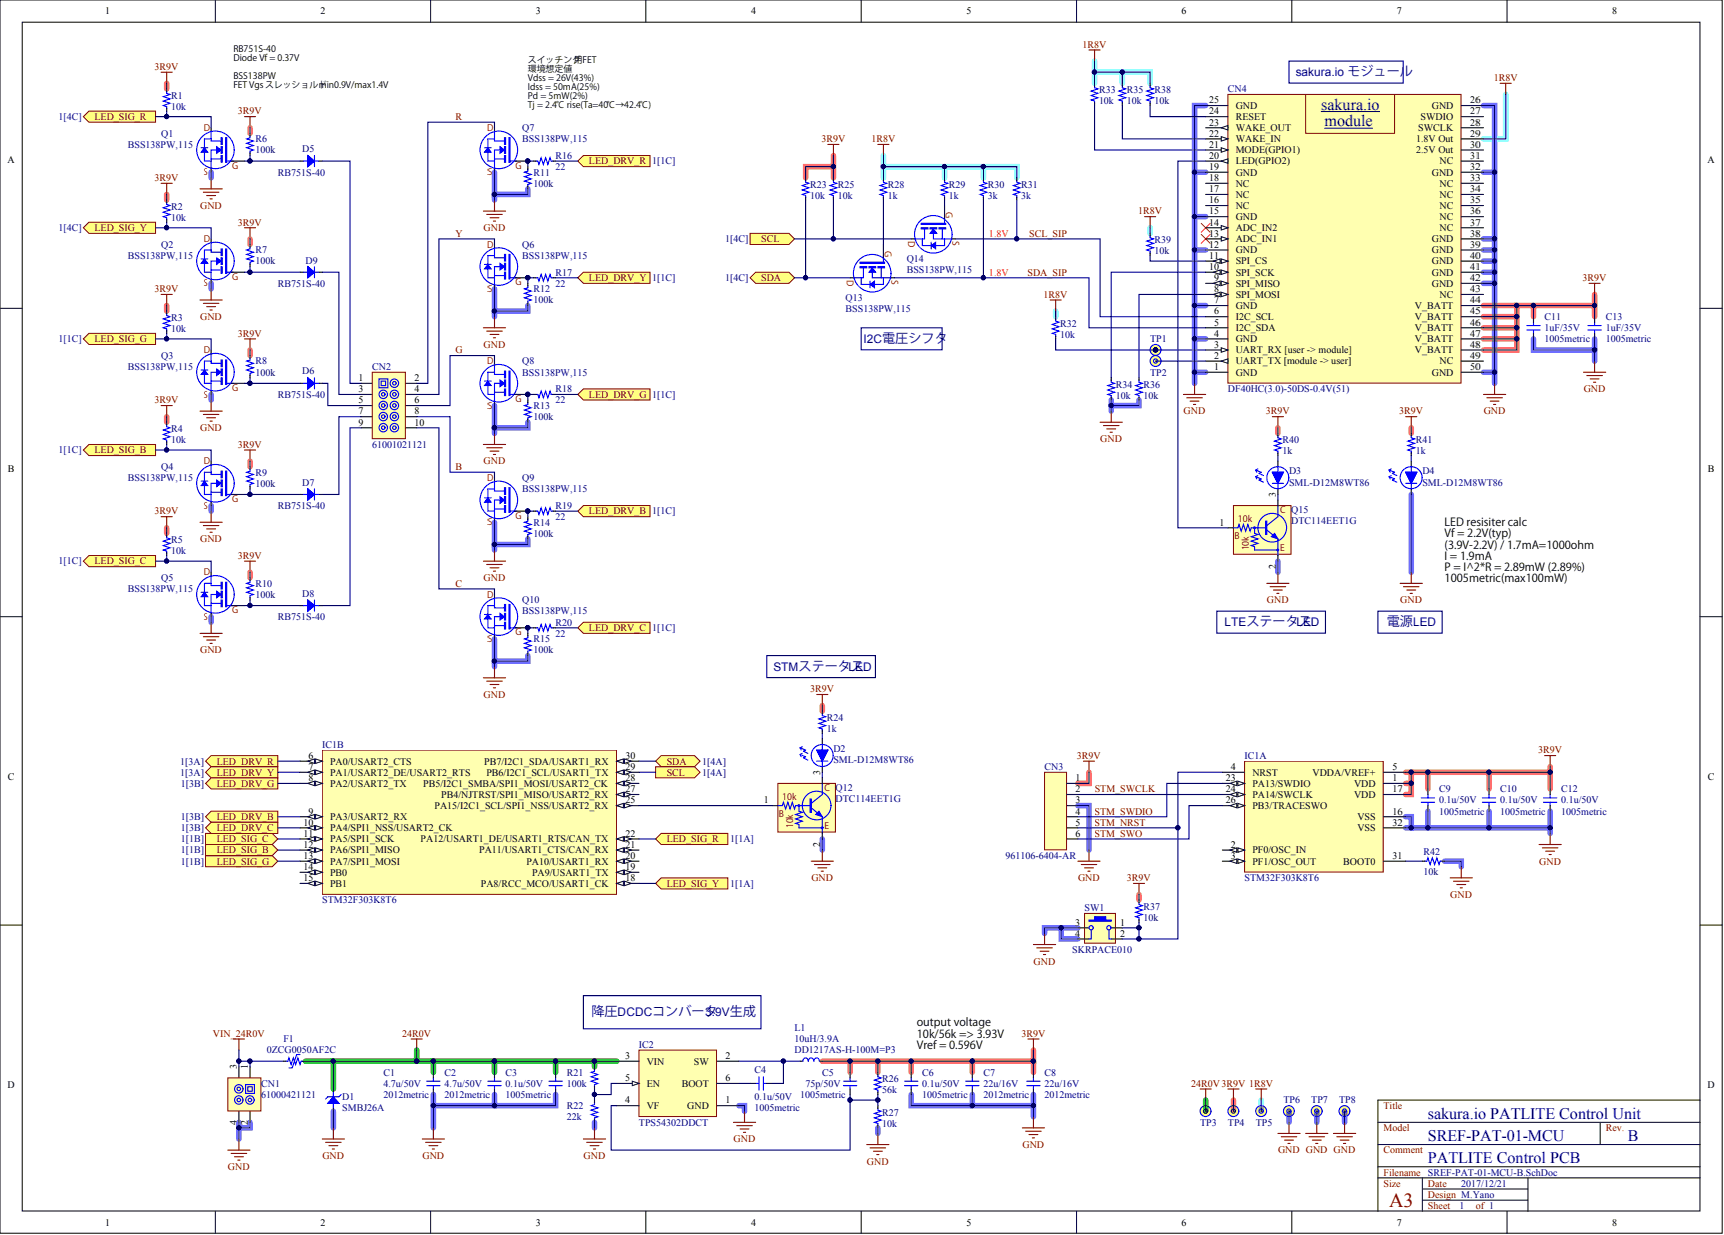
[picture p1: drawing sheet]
<svg xmlns="http://www.w3.org/2000/svg" width="393mm" height="282mm" viewBox="0 0 393 282" stroke-linecap="round" stroke-linejoin="round" font-family="sans-serif">
<defs><g id="words">
<text font-size="4.6" fill="#800000" x="316.9" y="275.5">A3</text>
<g font-size="3.7" fill="#000080">
<text x="301.5" y="25.1">sakura.io</text>
<text x="302.2" y="28.9">module</text>
<text x="325.8" y="255.4">sakura.io PATLITE Control Unit</text>
<text x="325.8" y="260.4">SREF-PAT-01-MCU</text>
<text x="371.4" y="260.4">B</text>
<text x="325.8" y="265.5">PATLITE Control PCB</text>
</g>
<g font-size="3" fill="#000080">
<text x="296.3" y="143">ス</text>
<text x="316.4" y="143">電源LED</text>
<text x="194.2" y="153.1">ス</text>
<text x="134.9" y="232">降圧DCDCコンバータ</text>
</g>
<g font-size="2.7" fill="#000080">
<text x="295.6" y="17.4">sakura.io モジュール</text>
<text x="197" y="78.3">I2C電圧シフタ</text>
<text x="279.4" y="143">LTEステータLED</text>
<text x="176.5" y="153.1">STMステータLED</text>
<text x="160.9" y="232">3.9V生成</text>
</g>
<g font-size="2.5">
<text x="329.6" y="120.1">LED resisiter calc</text>
<text x="329.6" y="122.7">Vf = 2.2V(typ)</text>
<text x="329.6" y="125.2">(3.9V-2.2V) / 1.7mA=1000ohm</text>
<text x="329.6" y="127.7">I</text>
<text x="329.6" y="130.3">P = I^2*R = 2.89mW (2.89%)</text>
<text x="330.8" y="127.7">= 1.9mA</text>
<text x="329.6" y="132.8">1005metric(max100mW)</text>
<text x="209.2" y="234.3">output voltage</text>
<text x="209.2" y="236.8">10k/56k =&gt; 3.93V</text>
<text x="209.2" y="239.3">Vref = 0.596V</text>
</g>
<g font-size="2.3">
<text x="24" y="3.3">1</text>
<text x="73.1" y="3.3">2</text>
<text x="122.2" y="3.3">3</text>
<text x="171.3" y="3.3">4</text>
<text x="220.5" y="3.3">5</text>
<text x="269.6" y="3.3">6</text>
<text x="318.7" y="3.3">7</text>
<text x="367.8" y="3.3">8</text>
<text x="275.8" y="23.6">25</text>
<text x="335.4" y="23.6">26</text>
<text x="275.8" y="28.7">23</text>
<text x="275.8" y="26.1">24</text>
<text x="281.9" y="29.9">WAKE_OUT</text>
<text x="281.9" y="27.4">RESET</text>
<text x="281.9" y="24.8">GND</text>
<text x="323.6" y="29.9">SWCLK</text>
<text x="324.1" y="27.4">SWDIO</text>
<text x="326.7" y="24.8">GND</text>
<text x="335.4" y="28.7">28</text>
<text x="335.4" y="26.1">27</text>
<text x="275.8" y="33.7">21</text>
<text x="275.8" y="31.2">22</text>
<text x="281.9" y="35">MODE(GPIO1)</text>
<text x="281.9" y="32.5">WAKE_IN</text>
<text x="323.1" y="35">2.5V Out</text>
<text x="323.1" y="32.5">1.8V Out</text>
<text x="335.4" y="33.7">30</text>
<text x="335.4" y="31.2">29</text>
<text x="1.7" y="37.2">A</text>
<text x="275.8" y="41.3">18</text>
<text x="275.8" y="38.8">19</text>
<text x="275.8" y="36.3">20</text>
<text x="281.9" y="40.1">GND</text>
<text x="281.9" y="37.5">LED(GPIO2)</text>
<text x="326.7" y="40.1">GND</text>
<text x="328.5" y="37.5">NC</text>
<text x="335.4" y="41.3">33</text>
<text x="335.4" y="36.3">31</text>
<text x="335.4" y="38.8">32</text>
<text x="389.6" y="37.2">A</text>
<text x="275.8" y="46.4">16</text>
<text x="275.8" y="43.9">17</text>
<text x="281.9" y="47.7">NC</text>
<text x="281.9" y="45.1">NC</text>
<text x="281.9" y="42.6">NC</text>
<text x="328.5" y="47.7">NC</text>
<text x="328.5" y="45.1">NC</text>
<text x="328.5" y="42.6">NC</text>
<text x="335.4" y="46.4">35</text>
<text x="335.4" y="43.9">34</text>
<text x="275.8" y="51.5">14</text>
<text x="275.8" y="48.9">15</text>
<text x="281.9" y="52.7">ADC_IN2</text>
<text x="281.9" y="50.2">GND</text>
<text x="328.5" y="52.7">NC</text>
<text x="328.5" y="50.2">NC</text>
<text x="335.4" y="51.5">37</text>
<text x="335.4" y="48.9">36</text>
<text x="275.8" y="59.1">11</text>
<text x="275.8" y="56.6">12</text>
<text x="275.8" y="54">13</text>
<text x="281.9" y="57.8">GND</text>
<text x="281.9" y="55.3">ADC_IN1</text>
<text x="326.7" y="57.8">GND</text>
<text x="326.7" y="55.3">GND</text>
<text x="335.4" y="59.1">40</text>
<text x="335.4" y="56.6">39</text>
<text x="335.4" y="54">38</text>
<text x="275.8" y="61.6">10</text>
<text x="277" y="64.2">9</text>
<text x="281.9" y="65.4">SPI_MISO</text>
<text x="281.9" y="62.9">SPI_SCK</text>
<text x="281.9" y="60.4">SPI_CS</text>
<text x="326.7" y="65.4">GND</text>
<text x="326.7" y="62.9">GND</text>
<text x="326.7" y="60.4">GND</text>
<text x="335.4" y="64.2">42</text>
<text x="335.4" y="61.6">41</text>
<text x="277" y="71.8">6</text>
<text x="277" y="69.2">7</text>
<text x="277" y="66.7">8</text>
<text x="281.9" y="70.5">GND</text>
<text x="281.9" y="68">SPI_MOSI</text>
<text x="322.8" y="70.5">V_BATT</text>
<text x="328.5" y="68">NC</text>
<text x="335.4" y="66.7">43</text>
<text x="335.4" y="71.8">45</text>
<text x="335.4" y="69.2">44</text>
<text x="277" y="76.8">4</text>
<text x="277" y="74.3">5</text>
<text x="281.9" y="75.6">I2C_SDA</text>
<text x="281.9" y="73">I2C_SCL</text>
<text x="322.8" y="75.6">V_BATT</text>
<text x="322.8" y="73">V_BATT</text>
<text x="335.4" y="76.8">47</text>
<text x="335.4" y="74.3">46</text>
<text x="277" y="81.9">2</text>
<text x="277" y="79.4">3</text>
<text x="281.9" y="83.2">UART_TX [module -&gt; user]</text>
<text x="281.9" y="80.6">UART_RX [user -&gt; module]</text>
<text x="281.9" y="78.1">GND</text>
<text x="322.8" y="80.6">V_BATT</text>
<text x="322.8" y="78.1">V_BATT</text>
<text x="328.5" y="83.2">NC</text>
<text x="335.4" y="81.9">49</text>
<text x="335.4" y="79.4">48</text>
<text x="81.8" y="87">1</text>
<text x="81.8" y="89.5">3</text>
<text x="94.6" y="87">2</text>
<text x="94.6" y="89.5">4</text>
<text x="277" y="84.4">1</text>
<text x="281.9" y="85.7">GND</text>
<text x="326.7" y="85.7">GND</text>
<text x="335.4" y="84.4">50</text>
<text x="81.8" y="92.1">5</text>
<text x="81.8" y="94.6">7</text>
<text x="94.6" y="92.1">6</text>
<text x="94.6" y="94.6">8</text>
<text x="81.8" y="97.1">9</text>
<text x="94.6" y="97.1">10</text>
<text x="1.8" y="107.6">B</text>
<text x="389.7" y="107.6">B</text>
<text x="291.1" y="113.5" transform="rotate(-90 291.1 113.5)">3</text>
<text x="278.3" y="120">1</text>
<text x="291.1" y="129.8" transform="rotate(-90 291.1 129.8)">2</text>
<text x="70.4" y="173.2">6</text>
<text x="142.7" y="173.2">30</text>
<text x="1.8" y="178">C</text>
<text x="70.4" y="175.8">7</text>
<text x="70.4" y="178.3">8</text>
<text x="75.3" y="174.5">PA0/USART2_CTS</text>
<text x="75.3" y="177">PA1/USART2_DE/USART2_RTS</text>
<text x="75.3" y="179.6">PA2/USART2_TX</text>
<text x="96.6" y="179.6">PB5/I2C1_SMBA/SPI1_MOSI/USART2_CK</text>
<text x="110.5" y="174.5">PB7/I2C1_SDA/USART1_RX</text>
<text x="111" y="177">PB6/I2C1_SCL/USART1_TX</text>
<text x="142.7" y="175.8">29</text>
<text x="142.7" y="178.3">28</text>
<text x="187.1" y="176.9" transform="rotate(-90 187.1 176.9)">3</text>
<text x="245.4" y="178.3">1</text>
<text x="279.7" y="178.3">23</text>
<text x="280.8" y="175.8">4</text>
<text x="285.7" y="177">NRST</text>
<text x="285.7" y="179.6">PA13/SWDIO</text>
<text x="299.5" y="177">VDDA/VREF+</text>
<text x="308.9" y="179.6">VDD</text>
<text x="317.7" y="178.3">1</text>
<text x="317.7" y="175.8">5</text>
<text x="389.7" y="178">C</text>
<text x="70.4" y="185.9">9</text>
<text x="99.1" y="184.6">PA15/I2C1_SCL/SPI1_NSS/USART2_RX</text>
<text x="100.7" y="182.1">PB4/NJTRST/SPI1_MISO/USART2_RX</text>
<text x="142.7" y="180.8">27</text>
<text x="142.7" y="183.4">25</text>
<text x="174.3" y="183.4">1</text>
<text x="245.4" y="180.8">2</text>
<text x="245.4" y="183.4">3</text>
<text x="245.4" y="185.9">4</text>
<text x="279.7" y="180.8">24</text>
<text x="279.7" y="183.4">26</text>
<text x="285.7" y="182.1">PA14/SWCLK</text>
<text x="285.7" y="184.6">PB3/TRACESWO</text>
<text x="308.9" y="182.1">VDD</text>
<text x="317.7" y="180.8">17</text>
<text x="317.7" y="185.9">16</text>
<text x="69.2" y="188.4">10</text>
<text x="69.2" y="191">11</text>
<text x="75.3" y="187.2">PA3/USART2_RX</text>
<text x="75.3" y="189.7">PA4/SPI1_NSS/USART2_CK</text>
<text x="142.7" y="191">22</text>
<text x="245.4" y="188.4">5</text>
<text x="245.4" y="191">6</text>
<text x="309.7" y="187.2">VSS</text>
<text x="309.7" y="189.7">VSS</text>
<text x="317.7" y="188.4">32</text>
<text x="69.2" y="193.5">12</text>
<text x="69.2" y="196">13</text>
<text x="75.3" y="192.2">PA5/SPI1_SCK</text>
<text x="75.3" y="194.8">PA6/SPI1_MISO</text>
<text x="75.3" y="197.3">PA7/SPI1_MOSI</text>
<text x="96" y="192.2">PA12/USART1_DE/USART1_RTS/CAN_TX</text>
<text x="109.3" y="194.8">PA11/USART1_CTS/CAN_RX</text>
<text x="120.1" y="197.3">PA10/USART1_RX</text>
<text x="142.7" y="196">20</text>
<text x="142.7" y="193.5">21</text>
<text x="187.1" y="193.3" transform="rotate(-90 187.1 193.3)">2</text>
<text x="280.8" y="193.5">2</text>
<text x="280.8" y="196">3</text>
<text x="285.7" y="194.8">PF0/OSC_IN</text>
<text x="285.7" y="197.3">PF1/OSC_OUT</text>
<text x="306.5" y="197.3">BOOT0</text>
<text x="317.7" y="196">31</text>
<text x="69.2" y="198.6">14</text>
<text x="69.2" y="201.1">15</text>
<text x="75.3" y="199.8">PB0</text>
<text x="75.3" y="202.4">PB1</text>
<text x="109.7" y="202.4">PA8/RCC_MCO/USART1_CK</text>
<text x="121.4" y="199.8">PA9/USART1_TX</text>
<text x="142.7" y="198.6">19</text>
<text x="142.7" y="201.1">18</text>
<text x="245.3" y="211.3">3</text>
<text x="245.3" y="213.8">4</text>
<text x="255.6" y="211.3">1</text>
<text x="255.6" y="213.8">2</text>
<text x="54" y="244" transform="rotate(-90 54 244)">3</text>
<text x="56.5" y="244" transform="rotate(-90 56.5 244)">1</text>
<text x="142.6" y="241.7">3</text>
<text x="147.6" y="243">VIN</text>
<text x="158.3" y="243">SW</text>
<text x="165.6" y="241.7">2</text>
<text x="1.7" y="248.4">D</text>
<text x="142.6" y="251.8">4</text>
<text x="142.6" y="246.8">5</text>
<text x="147.6" y="248">EN</text>
<text x="155.5" y="248">BOOT</text>
<text x="165.6" y="251.8">1</text>
<text x="165.6" y="246.8">6</text>
<text x="389.6" y="248.4">D</text>
<text x="54" y="256.8" transform="rotate(-90 54 256.8)">4</text>
<text x="56.5" y="256.8" transform="rotate(-90 56.5 256.8)">2</text>
<text x="147.6" y="253.1">VF</text>
<text x="156.8" y="253.1">GND</text>
<text x="24" y="279.7">1</text>
<text x="73.1" y="279.7">2</text>
<text x="122.2" y="279.7">3</text>
<text x="171.3" y="279.7">4</text>
<text x="220.5" y="279.7">5</text>
<text x="269.6" y="279.7">6</text>
<text x="318.7" y="279.7">7</text>
<text x="367.8" y="279.7">8</text>
</g>
<g font-size="2.3" fill="#800000">
<text x="247" y="10.9">1R8V</text>
<text x="35.3" y="16">3R9V</text>
<text x="340.8" y="18.5">1R8V</text>
<text x="21.6" y="27.4">LED_SIG_R</text>
<text x="54.3" y="26.1">3R9V</text>
<text x="103.9" y="27.4">R</text>
<text x="187.4" y="32.5">3R9V</text>
<text x="198.8" y="32.5">1R8V</text>
<text x="35.3" y="41.3">3R9V</text>
<text x="134.4" y="37.5">LED_DRV_R</text>
<text x="45.7" y="47.7">GND</text>
<text x="21.6" y="52.7">LED_SIG_Y</text>
<text x="54.3" y="51.5">3R9V</text>
<text x="110.3" y="52.7">GND</text>
<text x="259.7" y="48.9">1R8V</text>
<text x="103.9" y="54">Y</text>
<text x="173.7" y="55.3">SCL</text>
<text x="234.8" y="54">SCL_SIP</text>
<text x="134.4" y="64.2">LED_DRV_Y</text>
<text x="173.7" y="64.2">SDA</text>
<text x="234.4" y="62.9">SDA_SIP</text>
<text x="361.1" y="64.2">3R9V</text>
<text x="35.3" y="66.7">3R9V</text>
<text x="238.1" y="68">1R8V</text>
<text x="45.7" y="73">GND</text>
<text x="54.3" y="76.8">3R9V</text>
<text x="21.6" y="78.1">LED_SIG_G</text>
<text x="103.9" y="80.6">G</text>
<text x="110.3" y="79.4">GND</text>
<text x="361.3" y="89.5">GND</text>
<text x="35.3" y="92.1">3R9V</text>
<text x="134.4" y="90.8">LED_DRV_G</text>
<text x="270.1" y="94.6">GND</text>
<text x="288.8" y="94.6">3R9V</text>
<text x="319.2" y="94.6">3R9V</text>
<text x="338.5" y="94.6">GND</text>
<text x="45.7" y="98.4">GND</text>
<text x="251" y="100.9">GND</text>
<text x="21.6" y="103.5">LED_SIG_B</text>
<text x="54.3" y="102.2">3R9V</text>
<text x="103.9" y="107.3">B</text>
<text x="110.3" y="106">GND</text>
<text x="35.3" y="117.4">3R9V</text>
<text x="134.4" y="117.4">LED_DRV_B</text>
<text x="45.7" y="123.8">GND</text>
<text x="21.6" y="128.8">LED_SIG_C</text>
<text x="54.3" y="127.6">3R9V</text>
<text x="103.9" y="133.9">C</text>
<text x="110.3" y="132.6">GND</text>
<text x="289.1" y="137.7">GND</text>
<text x="319.5" y="137.7">GND</text>
<text x="45.7" y="149.1">GND</text>
<text x="134.4" y="144.1">LED_DRV_C</text>
<text x="110.3" y="159.3">GND</text>
<text x="184.9" y="158">3R9V</text>
<text x="245.7" y="173.2">3R9V</text>
<text x="350.9" y="172">3R9V</text>
<text x="49.4" y="174.5">LED_DRV_R</text>
<text x="49.4" y="177">LED_DRV_Y</text>
<text x="49.4" y="179.6">LED_DRV_G</text>
<text x="152.1" y="174.5">SDA</text>
<text x="152.1" y="177">SCL</text>
<text x="249.7" y="185.9">STM_SWDIO</text>
<text x="249.8" y="180.8">STM_SWCLK</text>
<text x="49.4" y="187.2">LED_DRV_B</text>
<text x="49.4" y="189.7">LED_DRV_C</text>
<text x="249.7" y="188.4">STM_NRST</text>
<text x="249.7" y="191">STM_SWO</text>
<text x="49.4" y="197.3">LED_SIG_G</text>
<text x="49.4" y="194.8">LED_SIG_B</text>
<text x="49.4" y="192.2">LED_SIG_C</text>
<text x="152.1" y="192.2">LED_SIG_R</text>
<text x="351.2" y="197.3">GND</text>
<text x="152.1" y="202.4">LED_SIG_Y</text>
<text x="185.1" y="201.1">GND</text>
<text x="246" y="201.1">GND</text>
<text x="257.1" y="201.1">3R9V</text>
<text x="330.9" y="204.9">GND</text>
<text x="235.8" y="220.1">GND</text>
<text x="48.6" y="236.6">VIN_24R0V</text>
<text x="91.8" y="236.6">24R0V</text>
<text x="233" y="236.6">3R9V</text>
<text x="271.8" y="248">24R0V3R9V 1R8V</text>
<text x="315.7" y="253.1">Title</text>
<text x="167.4" y="260.7">GND</text>
<text x="233.3" y="262">GND</text>
<text x="291.6" y="263.3">GND GND GND</text>
<text x="315.7" y="258.2">Model</text>
<text x="315.7" y="263.3">Comment</text>
<text x="366.4" y="258.2">Rev.</text>
<text x="52" y="267.1">GND</text>
<text x="73.6" y="264.5">GND</text>
<text x="96.4" y="264.5">GND</text>
<text x="133.1" y="264.5">GND</text>
<text x="197.8" y="265.8">GND</text>
<text x="315.7" y="268.3">Filename</text>
<text x="315.7" y="270.9">Size</text>
<text x="325.8" y="270.9">Date</text>
<text x="325.8" y="273.4">Design M.Yano</text>
<text x="325.8" y="275.9">Sheet</text>
<text x="336.7" y="275.9">of 1</text>
</g>
<g font-size="2.3" fill="#000080">
<text x="39" y="22.6">R1</text>
<text x="250.7" y="21.3">R33</text>
<text x="250.7" y="23.8">10k</text>
<text x="257.1" y="21.3">R35</text>
<text x="257.1" y="23.8">10k</text>
<text x="263.4" y="21.3">R38</text>
<text x="263.4" y="23.8">10k</text>
<text x="280.2" y="21">CN4</text>
<text x="13.4" y="27.4">1[4C]</text>
<text x="39" y="25.1">10k</text>
<text x="119.2" y="29.9">Q7</text>
<text x="29.2" y="33.7">BSS138PW,115</text>
<text x="36.8" y="31.2">Q1</text>
<text x="58.3" y="32.5">R6</text>
<text x="58.3" y="35">100k</text>
<text x="69" y="34.7">D5</text>
<text x="119.2" y="32.5">BSS138PW,115</text>
<text x="63.4" y="40.1">RB751S-40</text>
<text x="121.7" y="40.1">R11</text>
<text x="126.8" y="36.3">R16</text>
<text x="126.8" y="38.8">22</text>
<text x="148.8" y="37.5">1[1C]</text>
<text x="39" y="47.9">R2</text>
<text x="121.7" y="42.6">100k</text>
<text x="184.8" y="42.9">R23</text>
<text x="184.8" y="45.4">10k</text>
<text x="191.2" y="42.9">R25</text>
<text x="191.2" y="45.4">10k</text>
<text x="202.6" y="42.9">R28</text>
<text x="202.6" y="45.4">1k</text>
<text x="216.5" y="42.9">R29</text>
<text x="216.5" y="45.4">1k</text>
<text x="225.4" y="42.9">R30</text>
<text x="225.4" y="45.4">3k</text>
<text x="233" y="42.9">R31</text>
<text x="233" y="45.4">3k</text>
<text x="13.4" y="52.7">1[4C]</text>
<text x="39" y="50.5">10k</text>
<text x="29.2" y="59.1">BSS138PW,115</text>
<text x="36.8" y="56.6">Q2</text>
<text x="58.3" y="57.8">R7</text>
<text x="119.2" y="56.6">Q6</text>
<text x="119.2" y="59.1">BSS138PW,115</text>
<text x="165.5" y="55.3">1[4C]</text>
<text x="206.9" y="59.8">Q14</text>
<text x="263.4" y="55.5">R39</text>
<text x="263.4" y="58.1">10k</text>
<text x="58.3" y="60.4">100k</text>
<text x="63.4" y="65.4">RB751S-40</text>
<text x="69.7" y="60.4">D9</text>
<text x="126.8" y="62.9">R17</text>
<text x="126.8" y="65.4">22</text>
<text x="148.8" y="64.2">1[1C]</text>
<text x="165.5" y="64.2">1[4C]</text>
<text x="206.9" y="62.4">BSS138PW,115</text>
<text x="121.7" y="66.7">R12</text>
<text x="121.7" y="69.2">100k</text>
<text x="192.9" y="68.7">Q13</text>
<text x="192.9" y="71.3">BSS138PW,115</text>
<text x="39" y="73.3">R3</text>
<text x="39" y="75.8">10k</text>
<text x="241.9" y="74.6">R32</text>
<text x="241.9" y="77.1">10k</text>
<text x="352.4" y="73">C11</text>
<text x="352.4" y="75.6">1uF/35V</text>
<text x="366.4" y="73">C13</text>
<text x="366.4" y="75.6">1uF/35V</text>
<text x="13.4" y="78.1">1[1C]</text>
<text x="36.8" y="81.9">Q3</text>
<text x="58.3" y="83.2">R8</text>
<text x="119.2" y="83.2">Q8</text>
<text x="262.4" y="78.1">TP1</text>
<text x="352.4" y="78.1">1005metric</text>
<text x="366.4" y="78.1">1005metric</text>
<text x="29.2" y="84.5">BSS138PW,115</text>
<text x="58.3" y="85.7">100k</text>
<text x="69" y="85.5">D6</text>
<text x="84.9" y="84.4">CN2</text>
<text x="119.2" y="85.7">BSS138PW,115</text>
<text x="126.8" y="89.5">R18</text>
<text x="254.6" y="88.5">R34</text>
<text x="260.9" y="88.5">R36</text>
<text x="262.4" y="85.7">TP2</text>
<text x="280.2" y="89.5">DF40HC(3.0)-50DS-0.4V(51)</text>
<text x="63.4" y="90.8">RB751S-40</text>
<text x="121.7" y="93.3">R13</text>
<text x="121.7" y="95.9">100k</text>
<text x="126.8" y="92.1">22</text>
<text x="148.8" y="90.8">1[1C]</text>
<text x="254.6" y="91">10k</text>
<text x="260.9" y="91">10k</text>
<text x="39" y="98.7">R4</text>
<text x="39" y="101.2">10k</text>
<text x="292.6" y="101.2">R40</text>
<text x="323" y="101.2">R41</text>
<text x="13.4" y="103.5">1[1C]</text>
<text x="36.8" y="107.3">Q4</text>
<text x="84.9" y="102.2">61001021121</text>
<text x="292.6" y="103.7">1k</text>
<text x="323" y="103.7">1k</text>
<text x="29.2" y="109.8">BSS138PW,115</text>
<text x="58.3" y="108.5">R9</text>
<text x="58.3" y="111.1">100k</text>
<text x="69" y="110.8">D7</text>
<text x="119.2" y="109.8">Q9</text>
<text x="119.2" y="112.3">BSS138PW,115</text>
<text x="294.1" y="108.3">D3</text>
<text x="294.1" y="110.8">SML-D12M8WT86</text>
<text x="324.5" y="108.3">D4</text>
<text x="324.5" y="110.8">SML-D12M8WT86</text>
<text x="63.4" y="116.2">RB751S-40</text>
<text x="121.7" y="120">R14</text>
<text x="126.8" y="116.2">R19</text>
<text x="126.8" y="118.7">22</text>
<text x="148.8" y="117.4">1[1C]</text>
<text x="294.6" y="117.2">Q15</text>
<text x="294.6" y="119.7">DTC114EET1G</text>
<text x="39" y="124">R5</text>
<text x="121.7" y="122.5">100k</text>
<text x="13.4" y="128.8">1[1C]</text>
<text x="39" y="126.6">10k</text>
<text x="29.2" y="135.2">BSS138PW,115</text>
<text x="36.8" y="132.6">Q5</text>
<text x="58.3" y="133.9">R10</text>
<text x="58.3" y="136.4">100k</text>
<text x="69" y="136.2">D8</text>
<text x="119.2" y="137.7">Q10</text>
<text x="63.4" y="141.5">RB751S-40</text>
<text x="119.2" y="140.2">BSS138PW,115</text>
<text x="126.8" y="142.8">R20</text>
<text x="121.7" y="146.6">R15</text>
<text x="121.7" y="149.1">100k</text>
<text x="126.8" y="145.3">22</text>
<text x="148.8" y="144.1">1[1C]</text>
<text x="188.6" y="164.6">R24</text>
<text x="188.6" y="167.1">1k</text>
<text x="73.5" y="170.7">IC1B</text>
<text x="190.2" y="171.7">D2</text>
<text x="284" y="173.2">IC1A</text>
<text x="41.1" y="174.5">1[3A]</text>
<text x="41.1" y="177">1[3A]</text>
<text x="41.2" y="179.6">1[3B]</text>
<text x="160.2" y="174.5">1[4A]</text>
<text x="160.2" y="177">1[4A]</text>
<text x="190.2" y="174.2">SML-D12M8WT86</text>
<text x="238.3" y="175.8">CN3</text>
<text x="190.7" y="180.6">Q12</text>
<text x="190.7" y="183.1">DTC114EET1G</text>
<text x="328.3" y="185.9">1005metric</text>
<text x="328.3" y="180.8">C9</text>
<text x="328.3" y="183.4">0.1u/50V</text>
<text x="342.3" y="180.8">C10</text>
<text x="342.3" y="183.4">0.1u/50V</text>
<text x="342.3" y="185.9">1005metric</text>
<text x="356.2" y="185.9">1005metric</text>
<text x="356.2" y="180.8">C12</text>
<text x="356.2" y="183.4">0.1u/50V</text>
<text x="41.2" y="187.2">1[3B]</text>
<text x="41.2" y="189.7">1[3B]</text>
<text x="41.2" y="197.3">1[1B]</text>
<text x="41.2" y="194.8">1[1B]</text>
<text x="41.2" y="192.2">1[1B]</text>
<text x="166.6" y="192.2">1[1A]</text>
<text x="229.4" y="196">961106-6404-AR</text>
<text x="324.8" y="195">R42</text>
<text x="166.6" y="202.4">1[1A]</text>
<text x="284" y="201.1">STM32F303K8T6</text>
<text x="324.8" y="199.6">10k</text>
<text x="73.5" y="206.2">STM32F303K8T6</text>
<text x="247.5" y="208">SW1</text>
<text x="260.9" y="207.7">R37</text>
<text x="260.9" y="210.2">10k</text>
<text x="244.7" y="217.6">SKRPACE010</text>
<text x="64.7" y="237.9">F1</text>
<text x="145.8" y="239.2">IC2</text>
<text x="181.3" y="235.4">L1</text>
<text x="181.3" y="237.9">10uH/3.9A</text>
<text x="60.8" y="240.4">0ZCG0050AF2C</text>
<text x="87.5" y="245.5">C1</text>
<text x="101.4" y="245.5">C2</text>
<text x="115.4" y="245.5">C3</text>
<text x="129.3" y="245.5">R21</text>
<text x="172.2" y="245">C4</text>
<text x="181.3" y="240.4">DD1217AS-H-100M=P3</text>
<text x="187.6" y="245.5">C5</text>
<text x="210.4" y="245.5">C6</text>
<text x="224.4" y="245.5">C7</text>
<text x="238.3" y="245.5">C8</text>
<text x="59.6" y="248">CN1</text>
<text x="59.6" y="250.6">61000421121</text>
<text x="78.1" y="251.1">D1</text>
<text x="87.5" y="248">4.7u/50V</text>
<text x="87.5" y="250.6">2012metric</text>
<text x="101.4" y="248">4.7u/50V</text>
<text x="101.4" y="250.6">2012metric</text>
<text x="115.4" y="250.6">1005metric</text>
<text x="115.4" y="248">0.1u/50V</text>
<text x="129.3" y="248">100k</text>
<text x="172.2" y="251.1">0.1u/50V</text>
<text x="182.5" y="250.6">1005metric</text>
<text x="183.8" y="248">75p/50V</text>
<text x="201.3" y="247">R26</text>
<text x="201.3" y="249.6">56k</text>
<text x="210.4" y="248">0.1u/50V</text>
<text x="210.4" y="250.6">1005metric</text>
<text x="224.4" y="250.6">2012metric</text>
<text x="224.4" y="248">22u/16V</text>
<text x="238.3" y="248">22u/16V</text>
<text x="238.3" y="250.6">2012metric</text>
<text x="292.8" y="251.8">TP6</text>
<text x="299.2" y="251.8">TP7</text>
<text x="305.5" y="251.8">TP8</text>
<text x="78.1" y="253.6">SMBJ26A</text>
<text x="129.3" y="253.1">R22</text>
<text x="129.3" y="255.6">22k</text>
<text x="145.8" y="256.9">TPS54302DDCT</text>
<text x="172.2" y="253.6">1005metric</text>
<text x="201.3" y="254.6">R27</text>
<text x="201.3" y="257.2">10k</text>
<text x="273.8" y="256.9">TP3</text>
<text x="280.2" y="256.9">TP4</text>
<text x="286.5" y="256.9">TP5</text>
<text x="325.8" y="268.3">SREF-PAT-01-MCU-B.SchDoc</text>
<text x="333" y="275.9">1</text>
<text x="333.4" y="270.9">2017/12/21</text>
</g>
<g font-size="2.3" fill="#f00">
<text x="225.6" y="54">1.8V</text>
<text x="225.6" y="62.9">1.8V</text>
</g>
<g font-size="2">
<text x="53.2" y="11.9">RB751S-40</text>
<text x="53.2" y="13.9">Diode Vf = 0.37V</text>
<text x="53.2" y="18">BSS138PW</text>
<text x="120.4" y="14.4">スイッチング</text>
<text x="120.4" y="16.4">環境想定値</text>
<text x="130.9" y="14.4">用FET</text>
<text x="53.2" y="20">FET Vgsスレッショルド</text>
<text x="72.7" y="20">min0.9V/max1.4V</text>
<text x="120.4" y="18.5">Vdss = 26V(43%)</text>
<text x="120.4" y="20.5">Idss = 50mA(25%)</text>
<text x="120.4" y="22.5">Pd = 5mW(2%)</text>
<text x="120.4" y="24.6">Tj = 2.4℃ rise(Ta=40℃→42.4℃)</text>
</g>
<g font-size="2" fill="#800000">
<text x="46.5" y="29.9">D</text>
<text x="111.1" y="29.9">D</text>
<text x="46.5" y="40">S</text>
<text x="53" y="38.5">G</text>
<text x="111.2" y="40">S</text>
<text x="117.6" y="38.5">G</text>
<text x="215.8" y="48.4" transform="rotate(90 215.8 48.4)">G</text>
<text x="46.5" y="55.2">D</text>
<text x="111.1" y="56.5">D</text>
<text x="201.9" y="57.3" transform="rotate(90 201.9 57.3)">G</text>
<text x="207.2" y="55" transform="rotate(90 207.2 55)">D</text>
<text x="217.3" y="55" transform="rotate(90 217.3 55)">S</text>
<text x="46.5" y="65.4">S</text>
<text x="53" y="63.9">G</text>
<text x="117.6" y="65.1">G</text>
<text x="193.2" y="63.9" transform="rotate(90 193.2 63.9)">D</text>
<text x="203.4" y="63.9" transform="rotate(90 203.4 63.9)">S</text>
<text x="111.2" y="66.7">S</text>
<text x="46.5" y="80.6">D</text>
<text x="111.1" y="83.1">D</text>
<text x="53" y="89.2">G</text>
<text x="46.5" y="90.7">S</text>
<text x="111.2" y="93.3">S</text>
<text x="117.6" y="91.8">G</text>
<text x="46.5" y="106">D</text>
<text x="111.1" y="109.8">D</text>
<text x="46.5" y="116.1">S</text>
<text x="53" y="114.6">G</text>
<text x="111.2" y="119.9">S</text>
<text x="117.6" y="118.4">G</text>
<text x="282.4" y="119.2">10k</text>
<text x="292.1" y="117.1">C</text>
<text x="281.7" y="123">B</text>
<text x="284.9" y="125.5" transform="rotate(-90 284.9 125.5)">10k</text>
<text x="292.1" y="125.7">E</text>
<text x="46.5" y="131.3">D</text>
<text x="111.1" y="136.4">D</text>
<text x="46.5" y="141.5">S</text>
<text x="53" y="140">G</text>
<text x="111.2" y="146.5">S</text>
<text x="117.6" y="145">G</text>
<text x="178.5" y="182.6">10k</text>
<text x="188.1" y="180.5">C</text>
<text x="177.7" y="186.4">B</text>
<text x="181" y="188.9" transform="rotate(-90 181 188.9)">10k</text>
<text x="188.1" y="189.2">E</text>
</g>
</g></defs>
<path d="M0 0h392.9v281.5h-392.9z" fill="none" stroke="#000" stroke-width=".23"/>
<path d="M5.1 5.1h382.8v271.3h-382.8z" fill="#fff" stroke="#000" stroke-width=".23"/>
<g fill="none" stroke="#000" stroke-width=".23">
<path d="M49.1 0v5.1M98.2 0v5.1M147.4 0v5.1M196.5 0v5.1M245.6 0v5.1M294.7 0v5.1M343.8 0v5.1M0 70.4h5.1M387.9 70.4h5.1M0 140.8h5.1M387.9 140.8h5.1M0 211.1h5.1"/>
<path d="M387.9 211.1h5.1M314.4 256.2h73.5M365.1 256.2v5M387.9 251.1h-73.5v25.3M49.1 276.4v5.1M98.2 276.4v5.1M147.4 276.4v5.1M196.5 276.4v5.1M245.6 276.4v5.1M294.7 276.4v5.1M314.4 268.8h73.5M314.4 261.2h73.5"/>
<path d="M314.4 266.3h73.5M324.5 268.8v7.6M324.5 271.4h24.1M324.5 273.9h24.1M343.8 276.4v5.1M348.6 268.8v7.6"/>
</g>
<path d="M281.4 115.4h13.2v11.1h-13.2z" fill="#ffffb0" stroke="#800000" stroke-width=".23"/>
<path d="M288.8 118.9h.2v3.1h-.2zM288.9 118.9v3.1M291.6 117.9l-2.6 2.1M286.5 120.5h2.3M289 121l2.6 2" fill="none" stroke="#00f" stroke-width=".25"/>
<path d="M290.8 121.7l.8 1.3-1.6-.5z" fill="#00f"/>
<path d="M290.8 121.7l.8 1.3-1.6-.5z" fill="none" stroke="#00f" stroke-width=".23"/>
<g fill="none" stroke="#00f" stroke-width=".25">
<path d="M291.6 115.4v2.5M281.4 120.5h1l.3-.8 .5 1.5 .5-1.5 .5 1.5 .5-1.5 .5 1.5 .3-.7h1M286.2 120.5v1.2l.8 .3-1.5 .5 1.5 .5-1.5 .5 1.5 .5-1.5 .5 .7 .3v.7h5.4M291.6 123v3.8M220.3 247.8h3.1M220.3 246.8h3.1M221.8 246v.8M221.8 247.8v.7M234.3 247.8h3M234.3 246.8h3M235.8 246v.8M235.8 247.8v.7"/>
<circle cx="286.2" cy="120.4" r=".2"/>
<circle cx="290.3" cy="120.4" r="3.3"/>
<circle cx="291.5" cy="125.5" r=".2"/>
</g>
<path d="M291.6 114.1v1.4M280.2 120.5h1.2M291.6 126.7v1.4M221.8 244.7v1.3M221.8 248.5v1.3M235.8 244.7v1.3M235.8 248.5v1.3" fill="none" stroke="#000" stroke-width=".25"/>
<g fill="none" stroke="#800000" stroke-width=".25">
<path d="M342.3 19h2.5M343.5 19v2.6M239.6 68.5h2.5M240.9 68.5v2.5M362.6 64.7h2.5M363.8 64.7v2.5M270 90h5.1M270.8 90.8h3.5M271.5 91.6h2.1M272.3 92.3h.5M272.6 87.5v2.5M290.3 95.1h2.5"/>
<path d="M291.6 95.1v2.5M338.5 90h5M339.2 90.8h3.6M340 91.6h2M340.8 92.3h.5M341 87.5v2.5M361.3 85h5.1M362 85.7h3.6M362.8 86.5h2M363.6 87.2h.5M363.8 82.4v2.6M289 133.1h5.1"/>
<path d="M289.8 133.9h3.5M290.6 134.7h2M291.3 135.4h.5M291.6 130.6v2.5M96.3 260h5.1M98.9 257.4v2.6M167.3 256.2h5.1M168.1 256.9h3.5M168.9 257.7h2M169.6 258.4h.5M169.9 253.6v2.6M200.3 258.7v2.5"/>
<path d="M233.3 257.4h5M234 258.2h3.6M234.8 258.9h2M235.5 259.7h.5M235.8 254.9v2.5M97.1 260.7h3.6M97.9 261.5h2M98.6 262.2h.5M197.8 261.2h5M198.5 262h3.6M199.3 262.7h2M200 263.5h.5"/>
</g>
<path d="M294.1 13.9h26.1v5.1h-26.1zM196.5 74.8h18.4v5h-18.4zM277.6 139.5h24.8v5h-24.8zM133.1 227.2h40.5v7.6h-40.5z" fill="none" stroke="#000080" stroke-width=".25"/>
<path d="M274.1 51l2 2M274.1 53.5l2 2M276.1 51l-2 2M276.1 53.5l-2 2" fill="none" stroke="#f00" stroke-width=".23"/>
<g fill="#fff" stroke="#fff" stroke-width=".23">
<path d="M329.6 117.9h32.9v19h-32.9z"/>
<path d="M209.2 232.1h22.7v10.1h-22.7z"/>
</g>
<path d="M213 52.2l.7 1.1h-1.5z" fill="#00f"/>
<path d="M213 52.2l.7 1.1h-1.5z" fill="none" stroke="#00f" stroke-width=".23"/>
<path d="M208.7 54.5h1.7M210.2 51h5.6v.2h-5.6zM210.2 51.1h5.6M215 54.5h2.3" fill="none" stroke="#00f" stroke-width=".25"/>
<path d="M207.9 54.5h.8M217.3 54.5h.7" fill="none" stroke="#000" stroke-width=".25"/>
<path d="M212.2 52h1.5v.2h-1.5z" fill-rule="evenodd" fill="#c0c0c0"/>
<path d="M212.2 52h1.5v.2h-1.5z" fill="none" stroke="#00f" stroke-width=".25"/>
<path d="M210.2 52h1.5v.2h-1.5z" fill-rule="evenodd" fill="#c0c0c0"/>
<path d="M210.2 52h1.5v.2h-1.5z" fill="none" stroke="#00f" stroke-width=".25"/>
<path d="M214.2 52h1.6v.2h-1.6z" fill-rule="evenodd" fill="#c0c0c0"/>
<path d="M210.9 52.2v2.3h-.5M213 52.2v2.3h2v-2.3M214.2 52h1.6v.2h-1.6zM215.5 49.4v1.6" fill="none" stroke="#00f" stroke-width=".25"/>
<path d="M212.5 56l1-.7v1.5z" fill="#00f"/>
<path d="M212.5 56l1-.7v1.5z" fill="none" stroke="#00f" stroke-width=".23"/>
<g fill="none" stroke="#00f" stroke-width=".25">
<path d="M210.4 54.5v1.5h5.1v-1.5M212.5 55.3v1.5"/>
<circle cx="212.9" cy="53.5" r="4.3"/>
</g>
<path d="M215.5 46.9v3.1" fill="none" stroke="#000" stroke-width=".25"/>
<path d="M199 61.1l.8 1h-1.5z" fill="#00f"/>
<path d="M199 61.1l.8 1h-1.5z" fill="none" stroke="#00f" stroke-width=".23"/>
<path d="M196.2 60h5.6M196.2 59.8h5.6v.3h-5.6zM194.7 63.4h1.8M201.1 63.4h2.2" fill="none" stroke="#00f" stroke-width=".25"/>
<path d="M194 63.4h.7M203.3 63.4h.8" fill="none" stroke="#000" stroke-width=".25"/>
<path d="M198.3 60.9h1.5v.2h-1.5z" fill-rule="evenodd" fill="#c0c0c0"/>
<path d="M198.3 60.9h1.5v.2h-1.5z" fill="none" stroke="#00f" stroke-width=".25"/>
<path d="M196.2 60.9h1.6v.2h-1.6z" fill-rule="evenodd" fill="#c0c0c0"/>
<path d="M196.2 60.9h1.6v.2h-1.6z" fill="none" stroke="#00f" stroke-width=".25"/>
<path d="M200.3 60.9h1.5v.2h-1.5z" fill-rule="evenodd" fill="#c0c0c0"/>
<path d="M201.6 58.3v1.5M197 61.1v2.3h-.5M199 61.1v2.3h2.1v-2.3M200.3 60.9h1.5v.2h-1.5z" fill="none" stroke="#00f" stroke-width=".25"/>
<path d="M198.5 64.9l1-.7v1.5z" fill="#00f"/>
<path d="M198.5 64.9l1-.7v1.5z" fill="none" stroke="#00f" stroke-width=".23"/>
<g fill="none" stroke="#00f" stroke-width=".25">
<path d="M196.5 63.4v1.5h5.1v-1.5M198.5 64.2v1.5M290.3 107.8h2.5l-1.2 2.5zM290.3 110.3h2.5M291.6 106.5v1.3M291.6 110.3v1.3"/>
<circle cx="199" cy="62.4" r="4.3"/>
</g>
<path d="M201.6 55.8v3M291.6 105.2v1.3M291.6 111.6v1.3" fill="none" stroke="#000" stroke-width=".25"/>
<path d="M248.5 11.4h2.5M249.7 11.4v2.5M200.3 33h2.5M201.6 33v2.5" fill="none" stroke="#800000" stroke-width=".25"/>
<path d="M290.3 107.8h2.5l-1.2 2.5z" fill="#00f"/>
<path d="M290.3 107.8h2.5l-1.2 2.5z" fill="none" stroke="#00f" stroke-width=".23"/>
<g fill="none" stroke="#00f" stroke-width=".25">
<path d="M286.5 108.8l1.3 .5-.5 .3 1 .5M286.5 107.3l1.3 .5-.5 .2 1 .5M286.5 108.8l.2 .5M286.5 107.3l.2 .5M287 108.5l-.5 .3M287 107l-.5 .3M320.7 107.8h2.6l-1.3 2.5zM320.7 110.3h2.6M322 106.5v1.3M322 110.3v1.3"/>
<circle cx="291.5" cy="109" r="2.51"/>
</g>
<path d="M320.7 95.1h2.6M322 95.1v2.5" fill="none" stroke="#800000" stroke-width=".25"/>
<path d="M322 105.2v1.3M322 111.6v1.3" fill="none" stroke="#000" stroke-width=".25"/>
<path d="M320.7 107.8h2.6l-1.3 2.5z" fill="#00f"/>
<path d="M320.7 107.8h2.6l-1.3 2.5z" fill="none" stroke="#00f" stroke-width=".23"/>
<g fill="none" stroke="#00f" stroke-width=".25">
<path d="M249.7 19.5v.5l.8 .3-1.5 .5 1.5 .5-1.5 .5 1.5 .5-1.5 .5 .7 .3v.5M262.4 19.5v.5l.8 .3-1.6 .5 1.6 .5-1.6 .5 1.6 .5-1.6 .5 .8 .3v.5M201.6 41.1v.5l.7 .2-1.5 .5 1.5 .6-1.5 .5 1.5 .5-1.5 .5 .8 .2v.5M215.5 41.1v.5l.8 .2-1.6 .5 1.6 .6-1.6 .5 1.6 .5-1.6 .5 .8 .2v.5M224.4 41.1v.5l.7 .2-1.5 .5 1.5 .6-1.5 .5 1.5 .5-1.5 .5 .8 .2v.5M232 41.1v.5l.7 .2-1.5 .5 1.5 .6-1.5 .5 1.5 .5-1.5 .5 .8 .2v.5M240.9 72.8v.5l.7 .2-1.5 .6 1.5 .5-1.5 .5 1.5 .5-1.5 .5 .8 .2v.5M348.4 75.3h3M348.4 74.3h3M349.9 73.5v.8M349.9 75.3v.8M362.3 75.3h3"/>
<path d="M362.3 74.3h3M363.8 73.5v.8M363.8 75.3v.8M291.6 99.4v.5l.7 .3-1.5 .5 1.5 .5-1.5 .5 1.5 .5-1.5 .5 .8 .3v.5M322 99.4v.5l.8 .3-1.6 .5 1.6 .5-1.6 .5 1.6 .5-1.6 .5 .8 .3v.5M316.9 108.8l1.3 .5-.5 .3 1 .5M316.9 107.3l1.3 .5-.5 .2 1 .5M316.9 108.8l.3 .5M316.9 107.3l.3 .5M317.4 108.5l-.5 .3M317.4 107l-.5 .3M125.2 247.8h3.1"/>
<path d="M125.2 246.8h3.1M126.8 246v.8M126.8 247.8v.7M172.4 247.3h.8M173.2 245.8v3M174.2 247.3h.7M174.2 245.8v3M192.4 247.8h3.1M192.4 246.8h3.1M194 246v.8M194 247.8v.7M200.3 245.2v.6l.8 .2-1.6 .5 1.6 .5-1.6 .5 1.6 .5-1.6 .5 .8 .3v.5"/>
<path d="M200.3 252.9v.5l.8 .2-1.6 .5 1.6 .5-1.6 .5 1.6 .5-1.6 .6 .8 .2v.5M206.4 247.8h3M206.4 246.8h3M207.9 246v.8M207.9 247.8v.7"/>
<circle cx="322" cy="109" r="2.51"/>
</g>
<path d="M319.5 133.1h5M320.2 133.9h3.6M321 134.7h2M321.7 135.4h.5M322 130.6v2.5" fill="none" stroke="#800000" stroke-width=".25"/>
<path d="M314.4 139.5h14.6v5h-14.6z" fill="none" stroke="#000080" stroke-width=".25"/>
<g fill="none" stroke="#000" stroke-width=".25">
<path d="M249.7 19v.6M262.4 19v.6M249.7 23.5v.6M262.4 23.5v.6M201.6 40.6v.6M201.6 45v.6M215.5 40.6v.6M215.5 45v.6M224.4 40.6v.6M224.4 45v.6M232 40.6v.6M232 45v.6"/>
<path d="M240.9 72.3v.6M240.9 76.7v.6M349.9 72.3v1.2M349.9 76.1v1.2M363.8 72.3v1.2M363.8 76.1v1.2M291.6 98.9v.6M322 98.9v.6M291.6 103.3v.7M322 103.3v.7M126.8 244.7v1.3M126.8 248.5v1.3"/>
<path d="M171.1 247.3h1.3M174.9 247.3h1.3M194 244.7v1.3M194 248.5v1.3M200.3 244.7v.7M200.3 249.2v.6M200.3 252.4v.6M200.3 256.8v.6M207.9 244.7v1.3M207.9 248.5v1.3"/>
</g>
<g fill="#ffff80" stroke="#00f" stroke-width=".25">
<circle cx="275.1" cy="253.6" r="1.24"/>
<circle cx="275.1" cy="253.6" r=".48"/>
</g>
<path d="M275.1 253.6h.1" fill="none" stroke="#000" stroke-width=".25"/>
<g fill="#ffff80" stroke="#00f" stroke-width=".25">
<circle cx="281.4" cy="253.6" r="1.24"/>
<circle cx="281.4" cy="253.6" r=".48"/>
</g>
<path d="M281.4 253.6h.1" fill="none" stroke="#000" stroke-width=".25"/>
<path d="M280.2 248.5h2.5M281.4 248.5v2.6" fill="none" stroke="#800000" stroke-width=".25"/>
<g fill="#ffff80" stroke="#00f" stroke-width=".25">
<circle cx="294.1" cy="253.6" r="1.24"/>
<circle cx="294.1" cy="253.6" r=".48"/>
</g>
<path d="M294.1 253.6h.1" fill="none" stroke="#000" stroke-width=".25"/>
<path d="M291.6 258.7h5M292.3 259.5h3.6M294.1 256.2v2.5M293.1 260.2h2M293.8 261h.6" fill="none" stroke="#800000" stroke-width=".25"/>
<g fill="#ffff80" stroke="#00f" stroke-width=".25">
<circle cx="263.7" cy="82.4" r="1.24"/>
<circle cx="263.7" cy="82.4" r=".48"/>
</g>
<path d="M263.7 82.4h.1" fill="none" stroke="#000" stroke-width=".25"/>
<g fill="#ffff80" stroke="#00f" stroke-width=".25">
<circle cx="263.7" cy="79.9" r="1.24"/>
<circle cx="263.7" cy="79.9" r=".48"/>
</g>
<path d="M263.7 79.9h.1" fill="none" stroke="#000" stroke-width=".25"/>
<circle cx="263.7" cy="79.9" r=".48" fill="#000080" stroke="#000080" stroke-width=".23"/>
<g fill="#ffff80" stroke="#00f" stroke-width=".25">
<circle cx="287.7" cy="253.6" r="1.24"/>
<circle cx="287.7" cy="253.6" r=".48"/>
</g>
<path d="M287.8 253.6h.1" fill="none" stroke="#000" stroke-width=".25"/>
<path d="M286.5 248.5h2.5M287.8 248.5v2.6" fill="none" stroke="#800000" stroke-width=".25"/>
<g fill="#ffff80" stroke="#00f" stroke-width=".25">
<circle cx="300.4" cy="253.6" r="1.24"/>
<circle cx="300.4" cy="253.6" r=".48"/>
</g>
<path d="M300.4 253.6h.1" fill="none" stroke="#000" stroke-width=".25"/>
<path d="M297.9 258.7h5.1M298.7 259.5h3.5M300.4 256.2v2.5M299.4 260.2h2.1M300.2 261h.5" fill="none" stroke="#800000" stroke-width=".25"/>
<g fill="#ffff80" stroke="#00f" stroke-width=".25">
<circle cx="306.8" cy="253.6" r="1.24"/>
<circle cx="306.8" cy="253.6" r=".48"/>
</g>
<path d="M262.4 53.3v.6M262.4 57.7v.6M253.5 86.2v.7M253.5 90.7v.6M259.9 86.2v.7M259.9 90.7v.6M306.8 253.6h.1" fill="none" stroke="#000" stroke-width=".25"/>
<path d="M261.1 49.4h2.6M262.4 49.5v2.5M251 96.4h5.1M251.8 97.1h3.5M252.5 97.9h2.1M253.3 98.7h.5M253.5 93.8v2.6M304.2 258.7h5.1M305 259.5h3.6M306.8 256.2v2.5M305.8 260.2h2M306.5 261h.5" fill="none" stroke="#800000" stroke-width=".25"/>
<path d="M262.4 53.8v.5l.8 .2-1.6 .5 1.6 .5-1.6 .5 1.6 .6-1.6 .5 .8 .2v.5M253.5 86.7v.5l.8 .3-1.5 .5 1.5 .5-1.5 .5 1.5 .5-1.5 .5 .7 .3v.5M259.9 86.7v.5l.7 .3-1.5 .5 1.5 .5-1.5 .5 1.5 .5-1.5 .5 .8 .3v.5" fill="none" stroke="#00f" stroke-width=".25"/>
<path d="M280.2 21.6h53.1v65.8h-53.1z" fill="#ffffb0" stroke="#800000" stroke-width=".23"/>
<path d="M275.1 85h5.1M275.1 82.4h5.1" fill="none" stroke="#000" stroke-width=".25"/>
<path d="M278.6 82.4l1.6-.5v1z" fill="#fff"/>
<path d="M278.6 82.4l1.6-.5v1z" fill="none" stroke="#000" stroke-width=".23"/>
<path d="M275.1 79.9h5.1" fill="none" stroke="#000" stroke-width=".25"/>
<path d="M278.6 79.4l1.6 .5-1.6 .5z" fill="#fff"/>
<path d="M278.6 79.4l1.6 .5-1.6 .5z" fill="none" stroke="#000" stroke-width=".23"/>
<path d="M275.1 77.3h5.1M275.1 74.8h5.1M275.1 72.3h5.1M275.1 69.7h5.1M275.1 67.2h5.1" fill="none" stroke="#000" stroke-width=".25"/>
<path d="M278.6 66.7l1.6 .5-1.6 .5z" fill="#fff"/>
<path d="M278.6 66.7l1.6 .5-1.6 .5z" fill="none" stroke="#000" stroke-width=".23"/>
<path d="M276.9 67.2l1.5-.5v1z" fill="#fff"/>
<path d="M276.9 67.2l1.5-.5v1z" fill="none" stroke="#000" stroke-width=".23"/>
<path d="M275.1 64.7h5.1" fill="none" stroke="#000" stroke-width=".25"/>
<path d="M278.6 64.2l1.6 .5-1.6 .5z" fill="#fff"/>
<path d="M278.6 64.2l1.6 .5-1.6 .5z" fill="none" stroke="#000" stroke-width=".23"/>
<path d="M276.9 64.7l1.5-.5v1z" fill="#fff"/>
<path d="M276.9 64.7l1.5-.5v1z" fill="none" stroke="#000" stroke-width=".23"/>
<path d="M275.1 62.1h5.1" fill="none" stroke="#000" stroke-width=".25"/>
<path d="M278.6 61.6l1.6 .5-1.6 .5z" fill="#fff"/>
<path d="M278.6 61.6l1.6 .5-1.6 .5z" fill="none" stroke="#000" stroke-width=".23"/>
<path d="M276.9 62.1l1.5-.5v1z" fill="#fff"/>
<path d="M276.9 62.1l1.5-.5v1z" fill="none" stroke="#000" stroke-width=".23"/>
<path d="M275.1 59.6h5.1" fill="none" stroke="#000" stroke-width=".25"/>
<path d="M278.6 59.1l1.6 .5-1.6 .5z" fill="#fff"/>
<path d="M278.6 59.1l1.6 .5-1.6 .5z" fill="none" stroke="#000" stroke-width=".23"/>
<path d="M276.9 59.6l1.5-.5v1z" fill="#fff"/>
<path d="M276.9 59.6l1.5-.5v1z" fill="none" stroke="#000" stroke-width=".23"/>
<path d="M275.1 57.1h5.1M275.1 54.5h5.1" fill="none" stroke="#000" stroke-width=".25"/>
<path d="M278.6 54l1.6 .5-1.6 .5z" fill="#fff"/>
<path d="M278.6 54l1.6 .5-1.6 .5z" fill="none" stroke="#000" stroke-width=".23"/>
<path d="M275.1 52h5.1" fill="none" stroke="#000" stroke-width=".25"/>
<path d="M278.6 51.5l1.6 .5-1.6 .5z" fill="#fff"/>
<path d="M278.6 51.5l1.6 .5-1.6 .5z" fill="none" stroke="#000" stroke-width=".23"/>
<path d="M275.1 39.3h5.1M275.1 36.8h5.1M275.1 49.4h5.1M275.1 46.9h5.1M275.1 44.4h5.1M275.1 41.8h5.1" fill="none" stroke="#000" stroke-width=".25"/>
<path d="M278.6 36.8l1.6-.5v1z" fill="#fff"/>
<path d="M278.6 36.8l1.6-.5v1z" fill="none" stroke="#000" stroke-width=".23"/>
<path d="M275.1 34.2h5.1" fill="none" stroke="#000" stroke-width=".25"/>
<path d="M278.6 33.7l1.6 .5-1.6 .5z" fill="#fff"/>
<path d="M278.6 33.7l1.6 .5-1.6 .5z" fill="none" stroke="#000" stroke-width=".23"/>
<path d="M275.1 31.7h5.1" fill="none" stroke="#000" stroke-width=".25"/>
<path d="M278.6 31.2l1.6 .5-1.6 .5z" fill="#fff"/>
<path d="M278.6 31.2l1.6 .5-1.6 .5z" fill="none" stroke="#000" stroke-width=".23"/>
<path d="M275.1 29.2h5.1" fill="none" stroke="#000" stroke-width=".25"/>
<path d="M278.6 29.2l1.6-.5v1z" fill="#fff"/>
<path d="M278.6 29.2l1.6-.5v1z" fill="none" stroke="#000" stroke-width=".23"/>
<g fill="none" stroke="#000" stroke-width=".25">
<path d="M275.1 26.6h5.1M275.1 24.1h5.1M333.4 26.6h5.1M333.4 24.1h5.1M333.4 39.3h5.1M333.4 36.8h5.1M333.4 34.2h5.1M333.4 31.7h5.1M333.4 29.2h5.1M333.4 59.6h5.1M333.4 57.1h5.1M333.4 54.5h5.1"/>
<path d="M333.4 52h5.1M333.4 49.4h5.1M333.4 46.9h5.1M333.4 44.4h5.1M333.4 41.8h5.1M333.4 79.9h5.1M333.4 77.3h5.1M333.4 74.8h5.1M333.4 72.3h5.1M333.4 69.7h5.1M333.4 67.2h5.1M333.4 64.7h5.1"/>
<path d="M333.4 62.1h5.1M333.4 85h5.1M333.4 82.4h5.1"/>
</g>
<path d="M301.5 25.5h13.3M302.2 29.3h11" fill="none" stroke="#000080" stroke-width=".23"/>
<path d="M297.9 21.6v8.8h20.3v-8.8" fill="none" stroke="#800000" stroke-width=".23"/>
<path d="M171.1 63.4l1.3-1.3h7.6l1.3 1.3-1.3 1.3h-7.6z" fill-rule="evenodd" fill="#ffff80"/>
<path d="M171.1 63.4l1.3-1.3h7.6l1.3 1.3-1.3 1.3h-7.6z" fill="none" stroke="#800000" stroke-width=".23"/>
<path d="M171.1 53.3h8.9l1.3 1.2-1.3 1.3h-8.9z" fill-rule="evenodd" fill="#ffff80"/>
<path d="M171.1 53.3h8.9l1.3 1.2-1.3 1.3h-8.9z" fill="none" stroke="#800000" stroke-width=".23"/>
<path d="M284 173.7h31.6v25.3h-31.6z" fill="#ffffb0"/>
<path d="M284 173.7h31.6v25.3h-31.6z" fill="none" stroke="#800000" stroke-width=".23"/>
<path d="M315.7 178.8h5M278.9 194h5.1" fill="none" stroke="#000" stroke-width=".25"/>
<path d="M282.4 193.5l1.6 .5-1.6 .5z" fill="#fff"/>
<path d="M282.4 193.5l1.6 .5-1.6 .5z" fill="none" stroke="#000" stroke-width=".23"/>
<path d="M280.7 194l1.5-.5v1z" fill="#fff"/>
<path d="M280.7 194l1.5-.5v1z" fill="none" stroke="#000" stroke-width=".23"/>
<path d="M278.9 196.6h5.1" fill="none" stroke="#000" stroke-width=".25"/>
<path d="M282.4 196l1.6 .6-1.6 .5z" fill="#fff"/>
<path d="M282.4 196l1.6 .6-1.6 .5z" fill="none" stroke="#000" stroke-width=".23"/>
<path d="M280.7 196.6l1.5-.6v1.1z" fill="#fff"/>
<path d="M280.7 196.6l1.5-.6v1.1z" fill="none" stroke="#000" stroke-width=".23"/>
<path d="M278.9 176.3h5.1M278.9 178.8h5.1M315.7 176.3h5M315.7 186.4h5M315.7 181.3h5" fill="none" stroke="#000" stroke-width=".25"/>
<path d="M282.4 178.3l1.6 .5-1.6 .5z" fill="#fff"/>
<path d="M282.4 178.3l1.6 .5-1.6 .5z" fill="none" stroke="#000" stroke-width=".23"/>
<path d="M280.7 178.8l1.5-.5v1z" fill="#fff"/>
<path d="M280.7 178.8l1.5-.5v1z" fill="none" stroke="#000" stroke-width=".23"/>
<path d="M278.9 181.3h5.1" fill="none" stroke="#000" stroke-width=".25"/>
<path d="M282.4 180.8l1.6 .5-1.6 .5z" fill="#fff"/>
<path d="M282.4 180.8l1.6 .5-1.6 .5z" fill="none" stroke="#000" stroke-width=".23"/>
<path d="M280.7 181.3l1.5-.5v1z" fill="#fff"/>
<path d="M280.7 181.3l1.5-.5v1z" fill="none" stroke="#000" stroke-width=".23"/>
<path d="M278.9 183.9h5.1" fill="none" stroke="#000" stroke-width=".25"/>
<path d="M282.4 183.4l1.6 .5-1.6 .5z" fill="#fff"/>
<path d="M282.4 183.4l1.6 .5-1.6 .5z" fill="none" stroke="#000" stroke-width=".23"/>
<path d="M280.7 183.9l1.5-.5v1z" fill="#fff"/>
<path d="M280.7 183.9l1.5-.5v1z" fill="none" stroke="#000" stroke-width=".23"/>
<path d="M315.7 196.6h5M315.7 188.9h5" fill="none" stroke="#000" stroke-width=".25"/>
<path d="M235.8 215.6h5.1M236.5 216.3h3.6M237.3 217.1h2M238.1 217.9h.5M238.3 213v2.6" fill="none" stroke="#800000" stroke-width=".25"/>
<path d="M247.5 208.5h7v6.8h-7z" fill="#ffffb0" stroke="#800000" stroke-width=".23"/>
<path d="M245.9 211.8h2.6M253.5 211.8h2.6" fill="none" stroke="#000" stroke-width=".25"/>
<path d="M248.5 210h1.2v-.8h2.6v.8h1.2v.2h-5z" fill-rule="evenodd" fill="#00f"/>
<g fill="none" stroke="#00f" stroke-width=".25">
<path d="M256.1 19.5v.5l.7 .3-1.5 .5 1.5 .5-1.5 .5 1.5 .5-1.5 .5 .8 .3v.5M324.3 183.1h3M324.3 182.1h3M325 196.6h.5l.3-.8 .5 1.5 .5-1.5 .5 1.5 .5-1.5 .5 1.5 .3-.7h.5M325.8 181.3v.8M325.8 183.1v.8M338.2 183.1h3.1M338.2 182.1h3.1M339.7 181.3v.8M339.7 183.1v.8M352.2 183.1h3M352.2 182.1h3"/>
<path d="M353.7 181.3v.8M353.7 183.1v.8M248.5 210h1.2v-.8h2.6v.8h1.2v.2h-5zM249 212.3v2h-.5M253 212.3v2h.5"/>
<circle cx="248.9" cy="211.7" r=".48"/>
<circle cx="253" cy="211.7" r=".48"/>
</g>
<path d="M256.1 19v.6M256.1 23.5v.6M324.5 196.6h.7M325.8 180.1v1.2M325.8 183.9v1.2M329 196.6h.6M339.7 180.1v1.2M339.7 183.9v1.2M353.7 180.1v1.2M353.7 183.9v1.2M245.9 214.3h2.6M253.5 214.3h2.6" fill="none" stroke="#000" stroke-width=".25"/>
<path d="M352.4 172.5h2.6M353.7 172.5v2.5M333.4 197.8v2.6M351.1 192.7h5.1M351.9 193.5h3.6M352.7 194.3h2M353.4 195h.5M353.7 190.2v2.5M330.9 200.4h5M331.6 201.1h3.6M332.4 201.9h2M333.1 202.6h.6" fill="none" stroke="#800000" stroke-width=".25"/>
<path d="M238.3 176.3h5v17.7h-5z" fill="#ffffb0" stroke="#800000" stroke-width=".23"/>
<path d="M243.4 178.8h2.5M243.4 181.3h2.5M243.4 183.9h2.5M243.4 186.4h2.5M243.4 188.9h2.5M243.4 191.5h2.5M259.9 205.4v.7M259.9 209.9v.6" fill="none" stroke="#000" stroke-width=".25"/>
<path d="M247.2 173.7h2.5M248.5 173.7v2.6M245.9 196.6h5.1M246.7 197.3h3.5M247.5 198.1h2M248.2 198.8h.5M248.5 194v2.6M258.6 201.6h2.5M259.9 201.6v2.6" fill="none" stroke="#800000" stroke-width=".25"/>
<path d="M259.9 205.9v.5l.7 .3-1.5 .5 1.5 .5-1.5 .5 1.5 .5-1.5 .5 .8 .3v.5" fill="none" stroke="#00f" stroke-width=".25"/>
<path d="M145.8 239.7h17.7v15.1h-17.7z" fill="#ffffb0" stroke="#800000" stroke-width=".23"/>
<path d="M140.7 252.4h5.1M140.7 242.2h5.1M140.7 247.3h5.1M163.5 252.4h5.1M163.5 242.2h5.1" fill="none" stroke="#000" stroke-width=".25"/>
<path d="M144.3 246.8l1.5 .5-1.5 .5z" fill="#fff"/>
<path d="M144.3 246.8l1.5 .5-1.5 .5z" fill="none" stroke="#000" stroke-width=".23"/>
<path d="M54.5 243.5v2.5M54.5 253.6v2.6M57 243.5v2.5M57 253.6v2.6M135.6 243.5v.6M135.6 247.9v.6M135.6 251.1v.6M135.6 255.5v.7M163.5 247.3h5.1" fill="none" stroke="#000" stroke-width=".25"/>
<path d="M135.6 244v.5l-.7 .2 1.5 .5-1.5 .6 1.5 .5-1.5 .5 1.5 .5-.8 .2v.5M135.6 251.6v.5l-.7 .3 1.5 .5-1.5 .5 1.5 .5-1.5 .5 1.5 .5-.8 .2v.5" fill="none" stroke="#00f" stroke-width=".25"/>
<path d="M234.5 237.1h2.6M235.8 237.1v2.6M133.1 260h5.1M135.6 257.4v2.6M273.8 248.5h2.6M275.1 248.5v2.6M133.9 260.7h3.5M134.6 261.5h2.1M135.4 262.2h.5" fill="none" stroke="#800000" stroke-width=".25"/>
<path d="M52 246h7.5v7.6h-7.5z" fill="#ffffb0" stroke="#800000" stroke-width=".23"/>
<g fill="none" stroke="#00f" stroke-width=".25">
<path d="M56 247.5h2.1v2.1h-2.1zM56.5 248h1.1v1.1h-1.1z"/>
<circle cx="54.5" cy="251.1" r=".96"/>
<circle cx="54.5" cy="248.5" r=".96"/>
<circle cx="54.5" cy="251.1" r=".41"/>
<circle cx="54.5" cy="248.5" r=".41"/>
<circle cx="57" cy="251.1" r=".96"/>
<circle cx="57" cy="251.1" r=".41"/>
</g>
<path d="M82.4 87.5h2.5M82.4 90h2.5M82.4 92.6h2.5M82.4 95.1h2.5M82.4 97.6h2.5M92.5 87.5h2.6M92.5 90h2.6M92.5 92.6h2.6M92.5 95.1h2.6M92.5 97.6h2.6" fill="none" stroke="#000" stroke-width=".25"/>
<path d="M84.9 85h7.6v15.1h-7.6z" fill="#ffffb0" stroke="#800000" stroke-width=".23"/>
<g fill="none" stroke="#00f" stroke-width=".25">
<path d="M86.5 86.5h2v2h-2zM87 87h1v1h-1zM74.8 250.3h2.5M76.1 250.3l1.2 1.5h-2.5zM76.1 249.3v1M76.1 251.8v1.1"/>
<circle cx="87.4" cy="97.6" r=".96"/>
<circle cx="87.4" cy="92.5" r=".96"/>
<circle cx="87.4" cy="90" r=".96"/>
<circle cx="87.4" cy="95.1" r=".96"/>
<circle cx="87.4" cy="90" r=".41"/>
<circle cx="87.4" cy="95.1" r=".41"/>
<circle cx="87.4" cy="92.5" r=".41"/>
<circle cx="87.4" cy="97.6" r=".41"/>
<circle cx="90" cy="92.5" r=".96"/>
<circle cx="90" cy="97.6" r=".96"/>
<circle cx="90" cy="90" r=".96"/>
<circle cx="90" cy="95.1" r=".96"/>
<circle cx="90" cy="87.5" r=".96"/>
<circle cx="90" cy="87.5" r=".41"/>
<circle cx="90" cy="90" r=".41"/>
<circle cx="90" cy="97.6" r=".41"/>
<circle cx="90" cy="95.1" r=".41"/>
<circle cx="90" cy="92.5" r=".41"/>
</g>
<path d="M53.2 237.1h2.6M54.5 237.1v2.6M54.5 260v2.5M73.5 260h5.1M76.1 257.4v2.6M52 262.5h5M52.7 263.3h3.6M53.5 264h2M54.3 264.8h.5M74.3 260.7h3.5M75 261.5h2.1M75.8 262.2h.5" fill="none" stroke="#800000" stroke-width=".25"/>
<path d="M76.1 248.5v.8M76.1 252.9v.7" fill="none" stroke="#000" stroke-width=".25"/>
<path d="M76.1 250.3l1.2 1.5h-2.5z" fill="#00f"/>
<path d="M76.1 250.3l1.2 1.5h-2.5z" fill="none" stroke="#00f" stroke-width=".23"/>
<g fill="none" stroke="#00f" stroke-width=".25">
<path d="M57 30.9v.5l-.7 .3 1.5 .5-1.5 .5 1.5 .5-1.5 .5 1.5 .5-.8 .3v.5M120.4 38.5v.6l-.7 .2 1.5 .5-1.5 .5 1.5 .5-1.5 .5 1.5 .5-.8 .3v.5M122.2 36.8h.5l.3 .7 .5-1.5 .5 1.5 .5-1.5 .5 1.5 .5-1.5 .3 .8h.5M57 56.3v.5l-.7 .3 1.5 .5-1.5 .5 1.5 .5-1.5 .5 1.5 .5-.8 .2v.6M120.4 65.2v.5l-.7 .2 1.5 .5-1.5 .6 1.5 .5-1.5 .5 1.5 .5-.8 .2v.5M122.2 63.4h.5l.3 .8 .5-1.6 .5 1.6 .5-1.6 .5 1.6 .5-1.6 .3 .8h.5M57 81.7v.5l-.7 .2 1.5 .5-1.5 .5 1.5 .5-1.5 .6 1.5 .5-.8 .2v.5M120.4 91.8v.5l-.7 .3 1.5 .5-1.5 .5 1.5 .5-1.5 .5 1.5 .5-.8 .3v.5M122.2 90h.5l.3 .8 .5-1.5 .5 1.5 .5-1.5 .5 1.5 .5-1.5 .3 .7h.5M57 107v.5l-.7 .3 1.5 .5-1.5 .5 1.5 .5-1.5 .5 1.5 .5-.8 .3v.5M120.4 118.4v.5l-.7 .3 1.5 .5-1.5 .5 1.5 .5-1.5 .5 1.5 .5-.8 .3v.5M122.2 116.7h.5l.3 .7 .5-1.5 .5 1.5 .5-1.5 .5 1.5 .5-1.5 .3 .8h.5"/>
<path d="M57 132.4v.5l-.7 .2 1.5 .6-1.5 .5 1.5 .5-1.5 .5 1.5 .5-.8 .2v.5M120.4 145.1v.5l-.7 .2 1.5 .5-1.5 .5 1.5 .5-1.5 .6 1.5 .5-.8 .2v.5M122.2 143.3h.5l.3 .8 .5-1.6 .5 1.6 .5-1.6 .5 1.6 .5-1.6 .3 .8h.5M65.2 242.2h.5l.2-.8 .5 1.6 .5-1.6 .5 1.6 .5-1.6 .6 1.6 .2-.8h.5M68.5 240.7h-.8l-1 3h-.8M74.8 250.3l-.5 .5M77.8 249.8l-.5 .5"/>
</g>
<g fill="none" stroke="#000" stroke-width=".25">
<path d="M57 30.4v.7M57 34.9v.6M120.4 38v.7M121.7 36.8h.6M126.1 36.8h.7M57 55.8v.6M120.4 42.5v.6M57 60.2v.7M120.4 64.7v.6M120.4 69.1v.6M121.7 63.4h.6M126.1 63.4h.7"/>
<path d="M57 81.2v.6M57 85.6v.6M120.4 91.3v.6M120.4 95.7v.7M121.7 90h.6M126.1 90h.7M57 106.5v.6M57 111v.6M120.4 117.9v.7M121.7 116.7h.6M126.1 116.7h.7M57 131.9v.6"/>
<path d="M57 136.3v.7M120.4 122.4v.6M120.4 144.6v.6M120.4 149v.6M121.7 143.3h.6M126.1 143.3h.7M64.7 242.2h.6M69.1 242.2h.6"/>
</g>
<g fill="none" stroke="#800000" stroke-width=".25">
<path d="M45.6 43.1h5.1M46.4 43.9h3.5M47.2 44.6h2M47.9 45.4h.5M48.2 40.6v2.5M110.3 48.2h5.1M111 48.9h3.6M111.8 49.7h2M112.6 50.5h.5M112.8 45.6v2.6M110.3 74.8h5.1M111 75.6h3.6"/>
<path d="M111.8 76.3h2M112.6 77.1h.5M112.8 72.3v2.5M112.8 98.9v2.5M110.3 101.4h5.1M111 102.2h3.6M111.8 103h2M112.6 103.7h.5M110.3 128.1h5.1M111 128.8h3.6M111.8 129.6h2M112.6 130.4h.5"/>
<path d="M112.8 125.5v2.6M110.3 154.7h5.1M111 155.5h3.6M111.8 156.2h2M112.6 157h.5M112.8 152.2v2.5"/>
</g>
<path d="M20.3 25.4h15.2v2.5h-15.2l-1.3-1.3z" fill-rule="evenodd" fill="#ffff80"/>
<path d="M20.3 25.4h15.2v2.5h-15.2l-1.3-1.3z" fill="none" stroke="#800000" stroke-width=".23"/>
<path d="M19 52l1.3-1.3h15.2v2.6h-15.2z" fill-rule="evenodd" fill="#ffff80"/>
<path d="M19 52l1.3-1.3h15.2v2.6h-15.2z" fill="none" stroke="#800000" stroke-width=".23"/>
<path d="M19 77.3l1.3-1.2h15.2v2.5h-15.2z" fill-rule="evenodd" fill="#ffff80"/>
<path d="M19 77.3l1.3-1.2h15.2v2.5h-15.2z" fill="none" stroke="#800000" stroke-width=".23"/>
<path d="M19 102.7l1.3-1.3h15.2v2.6h-15.2z" fill-rule="evenodd" fill="#ffff80"/>
<path d="M19 102.7l1.3-1.3h15.2v2.6h-15.2z" fill="none" stroke="#800000" stroke-width=".23"/>
<path d="M19 128.1l1.3-1.3h15.2v2.5h-15.2z" fill-rule="evenodd" fill="#ffff80"/>
<path d="M19 128.1l1.3-1.3h15.2v2.5h-15.2z" fill="none" stroke="#800000" stroke-width=".23"/>
<path d="M133.1 35.5h15.2v2.5h-15.2l-1.3-1.2z" fill-rule="evenodd" fill="#ffff80"/>
<path d="M133.1 35.5h15.2v2.5h-15.2l-1.3-1.2z" fill="none" stroke="#800000" stroke-width=".23"/>
<path d="M133.1 62.1h15.2v2.6h-15.2l-1.3-1.3z" fill-rule="evenodd" fill="#ffff80"/>
<path d="M133.1 62.1h15.2v2.6h-15.2l-1.3-1.3z" fill="none" stroke="#800000" stroke-width=".23"/>
<path d="M133.1 88.8h15.2v2.5h-15.2l-1.3-1.3z" fill-rule="evenodd" fill="#ffff80"/>
<path d="M133.1 88.8h15.2v2.5h-15.2l-1.3-1.3z" fill="none" stroke="#800000" stroke-width=".23"/>
<path d="M133.1 115.4h15.2v2.5h-15.2l-1.3-1.2z" fill-rule="evenodd" fill="#ffff80"/>
<path d="M133.1 115.4h15.2v2.5h-15.2l-1.3-1.2z" fill="none" stroke="#800000" stroke-width=".23"/>
<path d="M133.1 142h15.2v2.6h-15.2l-1.3-1.3z" fill-rule="evenodd" fill="#ffff80"/>
<path d="M133.1 142h15.2v2.6h-15.2l-1.3-1.3z" fill="none" stroke="#800000" stroke-width=".23"/>
<path d="M73.5 171.2h67.2v32.9h-67.2z" fill="#ffffb0"/>
<path d="M73.5 171.2h67.2v32.9h-67.2z" fill="none" stroke="#800000" stroke-width=".23"/>
<path d="M68.5 173.7h5" fill="none" stroke="#000" stroke-width=".25"/>
<path d="M72 173.2l1.5 .5-1.5 .5z" fill="#fff"/>
<path d="M72 173.2l1.5 .5-1.5 .5z" fill="none" stroke="#000" stroke-width=".23"/>
<path d="M70.2 173.7l1.6-.5v1z" fill="#fff"/>
<path d="M70.2 173.7l1.6-.5v1z" fill="none" stroke="#000" stroke-width=".23"/>
<path d="M68.5 176.3h5" fill="none" stroke="#000" stroke-width=".25"/>
<path d="M72 175.8l1.5 .5-1.5 .5z" fill="#fff"/>
<path d="M72 175.8l1.5 .5-1.5 .5z" fill="none" stroke="#000" stroke-width=".23"/>
<path d="M70.2 176.3l1.6-.5v1z" fill="#fff"/>
<path d="M70.2 176.3l1.6-.5v1z" fill="none" stroke="#000" stroke-width=".23"/>
<path d="M68.5 178.8h5" fill="none" stroke="#000" stroke-width=".25"/>
<path d="M72 178.3l1.5 .5-1.5 .5z" fill="#fff"/>
<path d="M72 178.3l1.5 .5-1.5 .5z" fill="none" stroke="#000" stroke-width=".23"/>
<path d="M70.2 178.8l1.6-.5v1z" fill="#fff"/>
<path d="M70.2 178.8l1.6-.5v1z" fill="none" stroke="#000" stroke-width=".23"/>
<path d="M68.5 186.4h5" fill="none" stroke="#000" stroke-width=".25"/>
<path d="M72 185.9l1.5 .5-1.5 .5z" fill="#fff"/>
<path d="M72 185.9l1.5 .5-1.5 .5z" fill="none" stroke="#000" stroke-width=".23"/>
<path d="M70.2 186.4l1.6-.5v1z" fill="#fff"/>
<path d="M70.2 186.4l1.6-.5v1z" fill="none" stroke="#000" stroke-width=".23"/>
<path d="M68.5 188.9h5" fill="none" stroke="#000" stroke-width=".25"/>
<path d="M72 188.4l1.5 .5-1.5 .6z" fill="#fff"/>
<path d="M72 188.4l1.5 .5-1.5 .6z" fill="none" stroke="#000" stroke-width=".23"/>
<path d="M70.2 188.9l1.6-.5v1.1z" fill="#fff"/>
<path d="M70.2 188.9l1.6-.5v1.1z" fill="none" stroke="#000" stroke-width=".23"/>
<path d="M68.5 191.5h5" fill="none" stroke="#000" stroke-width=".25"/>
<path d="M72 191l1.5 .5-1.5 .5z" fill="#fff"/>
<path d="M72 191l1.5 .5-1.5 .5z" fill="none" stroke="#000" stroke-width=".23"/>
<path d="M70.2 191.5l1.6-.5v1z" fill="#fff"/>
<path d="M70.2 191.5l1.6-.5v1z" fill="none" stroke="#000" stroke-width=".23"/>
<path d="M68.5 194h5" fill="none" stroke="#000" stroke-width=".25"/>
<path d="M72 193.5l1.5 .5-1.5 .5z" fill="#fff"/>
<path d="M72 193.5l1.5 .5-1.5 .5z" fill="none" stroke="#000" stroke-width=".23"/>
<path d="M70.2 194l1.6-.5v1z" fill="#fff"/>
<path d="M70.2 194l1.6-.5v1z" fill="none" stroke="#000" stroke-width=".23"/>
<path d="M68.5 196.6h5" fill="none" stroke="#000" stroke-width=".25"/>
<path d="M72 196l1.5 .6-1.5 .5z" fill="#fff"/>
<path d="M72 196l1.5 .6-1.5 .5z" fill="none" stroke="#000" stroke-width=".23"/>
<path d="M70.2 196.6l1.6-.6v1.1z" fill="#fff"/>
<path d="M70.2 196.6l1.6-.6v1.1z" fill="none" stroke="#000" stroke-width=".23"/>
<path d="M68.5 199.1h5" fill="none" stroke="#000" stroke-width=".25"/>
<path d="M72 198.6l1.5 .5-1.5 .5z" fill="#fff"/>
<path d="M72 198.6l1.5 .5-1.5 .5z" fill="none" stroke="#000" stroke-width=".23"/>
<path d="M70.2 199.1l1.6-.5v1z" fill="#fff"/>
<path d="M70.2 199.1l1.6-.5v1z" fill="none" stroke="#000" stroke-width=".23"/>
<path d="M68.5 201.6h5" fill="none" stroke="#000" stroke-width=".25"/>
<path d="M72 201.1l1.5 .5-1.5 .5z" fill="#fff"/>
<path d="M72 201.1l1.5 .5-1.5 .5z" fill="none" stroke="#000" stroke-width=".23"/>
<path d="M70.2 201.6l1.6-.5v1z" fill="#fff"/>
<path d="M70.2 201.6l1.6-.5v1z" fill="none" stroke="#000" stroke-width=".23"/>
<path d="M140.7 201.6h5.1" fill="none" stroke="#000" stroke-width=".25"/>
<path d="M140.7 201.6l1.5-.5v1z" fill="#fff"/>
<path d="M140.7 201.6l1.5-.5v1z" fill="none" stroke="#000" stroke-width=".23"/>
<path d="M142.5 201.1l1.5 .5-1.5 .5z" fill="#fff"/>
<path d="M142.5 201.1l1.5 .5-1.5 .5z" fill="none" stroke="#000" stroke-width=".23"/>
<path d="M140.7 199.1h5.1" fill="none" stroke="#000" stroke-width=".25"/>
<path d="M140.7 199.1l1.5-.5v1z" fill="#fff"/>
<path d="M140.7 199.1l1.5-.5v1z" fill="none" stroke="#000" stroke-width=".23"/>
<path d="M142.5 198.6l1.5 .5-1.5 .5z" fill="#fff"/>
<path d="M142.5 198.6l1.5 .5-1.5 .5z" fill="none" stroke="#000" stroke-width=".23"/>
<path d="M140.7 196.6h5.1" fill="none" stroke="#000" stroke-width=".25"/>
<path d="M140.7 196.6l1.5-.6v1.1z" fill="#fff"/>
<path d="M140.7 196.6l1.5-.6v1.1z" fill="none" stroke="#000" stroke-width=".23"/>
<path d="M142.5 196l1.5 .6-1.5 .5z" fill="#fff"/>
<path d="M142.5 196l1.5 .6-1.5 .5z" fill="none" stroke="#000" stroke-width=".23"/>
<path d="M140.7 194h5.1" fill="none" stroke="#000" stroke-width=".25"/>
<path d="M140.7 194l1.5-.5v1z" fill="#fff"/>
<path d="M140.7 194l1.5-.5v1z" fill="none" stroke="#000" stroke-width=".23"/>
<path d="M142.5 193.5l1.5 .5-1.5 .5z" fill="#fff"/>
<path d="M142.5 193.5l1.5 .5-1.5 .5z" fill="none" stroke="#000" stroke-width=".23"/>
<path d="M140.7 191.5h5.1" fill="none" stroke="#000" stroke-width=".25"/>
<path d="M140.7 191.5l1.5-.5v1z" fill="#fff"/>
<path d="M140.7 191.5l1.5-.5v1z" fill="none" stroke="#000" stroke-width=".23"/>
<path d="M142.5 191l1.5 .5-1.5 .5z" fill="#fff"/>
<path d="M142.5 191l1.5 .5-1.5 .5z" fill="none" stroke="#000" stroke-width=".23"/>
<path d="M140.7 183.9h5.1" fill="none" stroke="#000" stroke-width=".25"/>
<path d="M140.7 183.9l1.5-.5v1z" fill="#fff"/>
<path d="M140.7 183.9l1.5-.5v1z" fill="none" stroke="#000" stroke-width=".23"/>
<path d="M142.5 183.4l1.5 .5-1.5 .5z" fill="#fff"/>
<path d="M142.5 183.4l1.5 .5-1.5 .5z" fill="none" stroke="#000" stroke-width=".23"/>
<path d="M140.7 181.3h5.1" fill="none" stroke="#000" stroke-width=".25"/>
<path d="M140.7 181.3l1.5-.5v1z" fill="#fff"/>
<path d="M140.7 181.3l1.5-.5v1z" fill="none" stroke="#000" stroke-width=".23"/>
<path d="M142.5 180.8l1.5 .5-1.5 .5z" fill="#fff"/>
<path d="M142.5 180.8l1.5 .5-1.5 .5z" fill="none" stroke="#000" stroke-width=".23"/>
<path d="M140.7 178.8h5.1" fill="none" stroke="#000" stroke-width=".25"/>
<path d="M140.7 178.8l1.5-.5v1z" fill="#fff"/>
<path d="M140.7 178.8l1.5-.5v1z" fill="none" stroke="#000" stroke-width=".23"/>
<path d="M142.5 178.3l1.5 .5-1.5 .5z" fill="#fff"/>
<path d="M142.5 178.3l1.5 .5-1.5 .5z" fill="none" stroke="#000" stroke-width=".23"/>
<path d="M140.7 176.3h5.1" fill="none" stroke="#000" stroke-width=".25"/>
<path d="M140.7 176.3l1.5-.5v1z" fill="#fff"/>
<path d="M140.7 176.3l1.5-.5v1z" fill="none" stroke="#000" stroke-width=".23"/>
<path d="M142.5 175.8l1.5 .5-1.5 .5z" fill="#fff"/>
<path d="M142.5 175.8l1.5 .5-1.5 .5z" fill="none" stroke="#000" stroke-width=".23"/>
<path d="M140.7 173.7h5.1" fill="none" stroke="#000" stroke-width=".25"/>
<path d="M140.7 173.7l1.5-.5v1z" fill="#fff"/>
<path d="M140.7 173.7l1.5-.5v1z" fill="none" stroke="#000" stroke-width=".23"/>
<path d="M142.5 173.2l1.5 .5-1.5 .5z" fill="#fff"/>
<path d="M142.5 173.2l1.5 .5-1.5 .5z" fill="none" stroke="#000" stroke-width=".23"/>
<path d="M174.9 149.6h24.8v5.1h-24.8z" fill="none" stroke="#000080" stroke-width=".25"/>
<path d="M177.5 178.8h13.1v11.1h-13.1z" fill="#ffffb0" stroke="#800000" stroke-width=".23"/>
<path d="M182.5 183.9h2.3M184.8 182.3h.3v3.1h-.3zM185 182.3v3.1M185.1 184.4l2.5 2M187.6 181.3l-2.5 2.1" fill="none" stroke="#00f" stroke-width=".25"/>
<path d="M186.9 185.1l.7 1.3-1.5-.5z" fill="#00f"/>
<path d="M186.9 185.1l.7 1.3-1.5-.5z" fill="none" stroke="#00f" stroke-width=".23"/>
<g fill="none" stroke="#00f" stroke-width=".25">
<path d="M186.3 171.2h2.6l-1.3 2.5zM186.3 173.7h2.6M187.6 169.9v1.3M187.6 173.7v1.3M187.6 178.8v2.5M177.5 183.9h1l.2-.8 .6 1.5 .5-1.5 .5 1.5 .5-1.5 .5 1.5 .2-.7h1M182.3 183.9v1.2l.8 .3-1.6 .5 1.6 .5-1.6 .5 1.6 .5-1.6 .5 .8 .3v.7h5.3M187.6 186.4v3.8"/>
<circle cx="182.3" cy="183.8" r=".2"/>
<circle cx="186.3" cy="183.8" r="3.3"/>
<circle cx="187.6" cy="188.9" r=".2"/>
</g>
<path d="M187.6 168.7v1.2M187.6 175v1.3M187.6 177.5v1.4M176.2 183.9h1.3M187.6 190.1v1.4" fill="none" stroke="#000" stroke-width=".25"/>
<path d="M186.3 158.5h2.6M187.6 158.5v2.5M185.1 196.6h5.1M185.8 197.3h3.6M186.6 198.1h2M187.4 198.8h.5M187.6 194v2.6" fill="none" stroke="#800000" stroke-width=".25"/>
<path d="M186.3 171.2h2.6l-1.3 2.5z" fill="#00f"/>
<path d="M186.3 171.2h2.6l-1.3 2.5z" fill="none" stroke="#00f" stroke-width=".23"/>
<g fill="none" stroke="#00f" stroke-width=".25">
<path d="M182.5 172.2l1.3 .5-.5 .3 1 .5M182.5 170.7l1.3 .5-.5 .2 1 .6M182.5 172.2l.3 .5M182.5 170.7l.3 .5M183.1 172l-.6 .2M183.1 170.4l-.6 .3M187.6 162.8v.5l.8 .3-1.5 .5 1.5 .5-1.5 .5 1.5 .5-1.5 .5 .7 .3v.5"/>
<circle cx="187.6" cy="172.4" r="2.51"/>
</g>
<path d="M187.6 162.3v.6M187.6 166.8v.6" fill="none" stroke="#000" stroke-width=".25"/>
<path d="M149.6 173.7l1.3-1.2h7.6l1.2 1.2-1.2 1.3h-7.6z" fill-rule="evenodd" fill="#ffff80"/>
<path d="M149.6 173.7l1.3-1.2h7.6l1.2 1.2-1.2 1.3h-7.6z" fill="none" stroke="#800000" stroke-width=".23"/>
<path d="M149.6 175h8.9l1.2 1.3-1.2 1.2h-8.9z" fill-rule="evenodd" fill="#ffff80"/>
<path d="M149.6 175h8.9l1.2 1.3-1.2 1.2h-8.9z" fill="none" stroke="#800000" stroke-width=".23"/>
<path d="M149.6 191.5l1.3-1.3h15.2v2.5h-15.2z" fill-rule="evenodd" fill="#ffff80"/>
<path d="M149.6 191.5l1.3-1.3h15.2v2.5h-15.2z" fill="none" stroke="#800000" stroke-width=".23"/>
<path d="M149.6 201.6l1.3-1.2h15.2v2.5h-15.2z" fill-rule="evenodd" fill="#ffff80"/>
<path d="M149.6 201.6l1.3-1.2h15.2v2.5h-15.2z" fill="none" stroke="#800000" stroke-width=".23"/>
<path d="M46.9 195.3h15.2l1.3 1.3-1.3 1.2h-15.2z" fill-rule="evenodd" fill="#ffff80"/>
<path d="M46.9 195.3h15.2l1.3 1.3-1.3 1.2h-15.2z" fill="none" stroke="#800000" stroke-width=".23"/>
<path d="M46.9 192.7h15.2l1.3 1.3-1.3 1.3h-15.2z" fill-rule="evenodd" fill="#ffff80"/>
<path d="M46.9 192.7h15.2l1.3 1.3-1.3 1.3h-15.2z" fill="none" stroke="#800000" stroke-width=".23"/>
<path d="M46.9 190.2h15.2l1.3 1.3-1.3 1.2h-15.2z" fill-rule="evenodd" fill="#ffff80"/>
<path d="M46.9 190.2h15.2l1.3 1.3-1.3 1.2h-15.2z" fill="none" stroke="#800000" stroke-width=".23"/>
<path d="M48.2 172.5h15.2v2.5h-15.2l-1.3-1.3z" fill-rule="evenodd" fill="#ffff80"/>
<path d="M48.2 172.5h15.2v2.5h-15.2l-1.3-1.3z" fill="none" stroke="#800000" stroke-width=".23"/>
<path d="M48.2 175h15.2v2.5h-15.2l-1.3-1.2z" fill-rule="evenodd" fill="#ffff80"/>
<path d="M48.2 175h15.2v2.5h-15.2l-1.3-1.2z" fill="none" stroke="#800000" stroke-width=".23"/>
<path d="M48.2 177.5h15.2v2.6h-15.2l-1.3-1.3z" fill-rule="evenodd" fill="#ffff80"/>
<path d="M48.2 177.5h15.2v2.6h-15.2l-1.3-1.3z" fill="none" stroke="#800000" stroke-width=".23"/>
<path d="M48.2 185.1h15.2v2.6h-15.2l-1.3-1.3z" fill-rule="evenodd" fill="#ffff80"/>
<path d="M48.2 185.1h15.2v2.6h-15.2l-1.3-1.3z" fill="none" stroke="#800000" stroke-width=".23"/>
<path d="M48.2 187.7h15.2v2.5h-15.2l-1.3-1.3z" fill-rule="evenodd" fill="#ffff80"/>
<path d="M48.2 187.7h15.2v2.5h-15.2l-1.3-1.3z" fill="none" stroke="#800000" stroke-width=".23"/>
<g fill="none" stroke="#800000" stroke-width=".25">
<path d="M36.8 16.5h2.5M38 16.5v2.5M188.9 33h2.5M190.2 33v2.5M36.8 41.8h2.5M38 41.8v2.6M36.8 67.2h2.5M38 67.2v2.5M36.8 92.6h2.5M38 92.6v2.5M36.8 117.9h2.5M38 117.9v2.6"/>
<path d="M93.8 237.1h2.5M95.1 237.1v2.6"/>
</g>
<g fill="none" stroke="#00f" stroke-width=".25">
<path d="M38 20.8v.5l.8 .3-1.5 .5 1.5 .5-1.5 .5 1.5 .5-1.5 .5 .7 .2v.5M38 46.2v.5l.8 .2-1.5 .5 1.5 .5-1.5 .5 1.5 .5-1.5 .5 .7 .3v.5M183.8 41.1v.5l.8 .2-1.5 .5 1.5 .6-1.5 .5 1.5 .5-1.5 .5 .7 .2v.5M190.2 41.1v.5l.7 .2-1.5 .5 1.5 .6-1.5 .5 1.5 .5-1.5 .5 .8 .2v.5M38 71.5v.5l.8 .3-1.5 .5 1.5 .5-1.5 .5 1.5 .5-1.5 .5 .7 .3v.5M38 96.9v.5l.8 .2-1.5 .5 1.5 .6-1.5 .5 1.5 .5-1.5 .5 .7 .2v.5M38 122.2v.5l.8 .3-1.5 .5 1.5 .5-1.5 .5 1.5 .5-1.5 .5 .7 .3v.5M97.4 246.8h3M97.4 247.8h3M98.9 246v.8M98.9 247.8v.7M111.3 246.8h3"/>
<path d="M111.3 247.8h3M112.8 246v.8M112.8 247.8v.7M184.4 242.2a.62 .62 0 0 0-.6-.7 .62 .62 0 0 0-.6 .7M185.7 242.2a.62 .62 0 0 0-.6-.7 .62 .62 0 0 0-.7 .7M186.9 242.2a.62 .62 0 0 0-.6-.7 .62 .62 0 0 0-.6 .7"/>
</g>
<g fill="none" stroke="#000" stroke-width=".25">
<path d="M38 20.3v.6M38 24.7v.7M38 45.6v.7M38 50.1v.6M183.8 40.6v.6M183.8 45v.6M190.2 40.6v.6M190.2 45v.6M38 71v.6M38 75.4v.7M38 96.4v.6M38 100.8v.6"/>
<path d="M38 121.7v.7M38 126.2v.6M98.9 244.7v1.3M98.9 248.5v1.3M112.8 244.7v1.3M112.8 248.5v1.3M182.5 242.2h.7M187 242.2h.6"/>
</g>
<path d="M120.4 12.7h31.7v12.6h-31.7z" fill="#fff" stroke="#fff" stroke-width=".23"/>
<path d="M114.1 33.5l1 .7-1 .8z" fill="#00f"/>
<path d="M114.1 33.5l1 .7-1 .8z" fill="none" stroke="#00f" stroke-width=".23"/>
<path d="M112.8 29.9v1.8M112.8 36.3v2.2" fill="none" stroke="#00f" stroke-width=".25"/>
<path d="M112.8 29.2v.7M112.8 38.5v.8" fill="none" stroke="#000" stroke-width=".25"/>
<path d="M116.1 31.4h.3v5.6h-.3z" fill-rule="evenodd" fill="#00f" stroke="#00f" stroke-width=".25"/>
<path d="M115.1 33.5h.3v1.5h-.3z" fill-rule="evenodd" fill="#c0c0c0"/>
<path d="M115.1 33.5h.3v1.5h-.3z" fill="none" stroke="#00f" stroke-width=".25"/>
<g fill="#c0c0c0" stroke="#00f" stroke-width=".25">
<path d="M115.1 31.4h.3v1.6h-.3z" fill-rule="evenodd"/>
<path d="M115.1 35.5h.3v1.5h-.3z" fill-rule="evenodd"/>
</g>
<path d="M112.8 31.7v.5h2.3M115.1 34.2h-2.3v2.1h2.3M116.4 36.8h1.5" fill="none" stroke="#00f" stroke-width=".25"/>
<path d="M111.3 33.7l.8 1h-1.6z" fill="#00f"/>
<path d="M111.3 33.7l.8 1h-1.6z" fill="none" stroke="#00f" stroke-width=".23"/>
<g fill="none" stroke="#00f" stroke-width=".25">
<path d="M110.5 33.7h1.6M112.8 31.7h-1.5v5.1h1.5"/>
<circle cx="113.8" cy="34.2" r="4.3"/>
</g>
<path d="M117.4 36.8h3" fill="none" stroke="#000" stroke-width=".25"/>
<circle cx="120.4" cy="36.7" r=".48" fill="#000080" stroke="#000080" stroke-width=".23"/>
<path d="M114.1 60.1l1 .8-1 .7z" fill="#00f"/>
<path d="M114.1 60.1l1 .8-1 .7z" fill="none" stroke="#00f" stroke-width=".23"/>
<path d="M112.8 56.6v1.7M112.8 62.9v2.3" fill="none" stroke="#00f" stroke-width=".25"/>
<path d="M112.8 55.8v.8M112.8 65.2v.7" fill="none" stroke="#000" stroke-width=".25"/>
<path d="M116.1 58.1h.3v5.6h-.3z" fill-rule="evenodd" fill="#00f" stroke="#00f" stroke-width=".25"/>
<path d="M115.1 60.1h.3v1.5h-.3z" fill-rule="evenodd" fill="#c0c0c0"/>
<path d="M115.1 60.1h.3v1.5h-.3z" fill="none" stroke="#00f" stroke-width=".25"/>
<g fill="#c0c0c0" stroke="#00f" stroke-width=".25">
<path d="M115.1 58.1h.3v1.5h-.3z" fill-rule="evenodd"/>
<path d="M115.1 62.1h.3v1.6h-.3z" fill-rule="evenodd"/>
</g>
<path d="M112.8 58.3v.5h2.3M115.1 60.9h-2.3v2h2.3M116.4 63.4h1.5" fill="none" stroke="#00f" stroke-width=".25"/>
<path d="M111.3 60.4l.8 1h-1.6z" fill="#00f"/>
<path d="M111.3 60.4l.8 1h-1.6z" fill="none" stroke="#00f" stroke-width=".23"/>
<g fill="none" stroke="#00f" stroke-width=".25">
<path d="M112.8 58.3h-1.5v5.1h1.5M110.5 60.4h1.6"/>
<circle cx="113.8" cy="60.8" r="4.3"/>
</g>
<path d="M117.4 63.4h3" fill="none" stroke="#000" stroke-width=".25"/>
<circle cx="120.4" cy="63.4" r=".48" fill="#000080" stroke="#000080" stroke-width=".23"/>
<path d="M114.1 86.7l1 .8-1 .8z" fill="#00f"/>
<path d="M114.1 86.7l1 .8-1 .8z" fill="none" stroke="#00f" stroke-width=".23"/>
<path d="M112.8 83.2v1.8M112.8 89.5v2.3" fill="none" stroke="#00f" stroke-width=".25"/>
<path d="M112.8 82.4v.8M112.8 91.8v.8" fill="none" stroke="#000" stroke-width=".25"/>
<path d="M116.1 84.7h.3v5.6h-.3z" fill-rule="evenodd" fill="#00f" stroke="#00f" stroke-width=".25"/>
<path d="M115.1 86.7h.3v1.6h-.3z" fill-rule="evenodd" fill="#c0c0c0"/>
<path d="M115.1 86.7h.3v1.6h-.3z" fill="none" stroke="#00f" stroke-width=".25"/>
<g fill="#c0c0c0" stroke="#00f" stroke-width=".25">
<path d="M115.1 84.7h.3v1.5h-.3z" fill-rule="evenodd"/>
<path d="M115.1 88.8h.3v1.5h-.3z" fill-rule="evenodd"/>
</g>
<path d="M112.8 85v.5h2.3M115.1 87.5h-2.3v2h2.3M116.4 90h1.5" fill="none" stroke="#00f" stroke-width=".25"/>
<path d="M111.3 87l.8 1h-1.6z" fill="#00f"/>
<path d="M111.3 87l.8 1h-1.6z" fill="none" stroke="#00f" stroke-width=".23"/>
<g fill="none" stroke="#00f" stroke-width=".25">
<path d="M110.5 87h1.6M112.8 85h-1.5v5h1.5"/>
<circle cx="113.8" cy="87.5" r="4.3"/>
</g>
<path d="M117.4 90h3" fill="none" stroke="#000" stroke-width=".25"/>
<circle cx="120.4" cy="90" r=".48" fill="#000080" stroke="#000080" stroke-width=".23"/>
<path d="M114.1 113.4l1 .7-1 .8z" fill="#00f"/>
<path d="M114.1 113.4l1 .7-1 .8z" fill="none" stroke="#00f" stroke-width=".23"/>
<path d="M112.8 109.8v1.8M112.8 116.2v2.2" fill="none" stroke="#00f" stroke-width=".25"/>
<path d="M112.8 109.1v.7M112.8 118.4v.8" fill="none" stroke="#000" stroke-width=".25"/>
<path d="M116.1 111.3h.3v5.6h-.3z" fill-rule="evenodd" fill="#00f" stroke="#00f" stroke-width=".25"/>
<path d="M115.1 113.4h.3v1.5h-.3z" fill-rule="evenodd" fill="#c0c0c0"/>
<path d="M115.1 113.4h.3v1.5h-.3z" fill="none" stroke="#00f" stroke-width=".25"/>
<g fill="#c0c0c0" stroke="#00f" stroke-width=".25">
<path d="M115.1 111.3h.3v1.6h-.3z" fill-rule="evenodd"/>
<path d="M115.1 115.4h.3v1.5h-.3z" fill-rule="evenodd"/>
</g>
<path d="M112.8 111.6v.5h2.3M115.1 114.1h-2.3v2.1h2.3M116.4 116.7h1.5" fill="none" stroke="#00f" stroke-width=".25"/>
<path d="M111.3 113.6l.8 1h-1.6z" fill="#00f"/>
<path d="M111.3 113.6l.8 1h-1.6z" fill="none" stroke="#00f" stroke-width=".23"/>
<g fill="none" stroke="#00f" stroke-width=".25">
<path d="M110.5 113.6h1.6M112.8 111.6h-1.5v5.1h1.5"/>
<circle cx="113.8" cy="114.1" r="4.3"/>
</g>
<path d="M117.4 116.7h3" fill="none" stroke="#000" stroke-width=".25"/>
<circle cx="120.4" cy="116.6" r=".48" fill="#000080" stroke="#000080" stroke-width=".23"/>
<path d="M114.1 140l1 .8-1 .7z" fill="#00f"/>
<path d="M114.1 140l1 .8-1 .7z" fill="none" stroke="#00f" stroke-width=".23"/>
<path d="M112.8 136.4v1.8M112.8 142.8v2.3" fill="none" stroke="#00f" stroke-width=".25"/>
<path d="M112.8 135.7v.7M112.8 145.1v.7" fill="none" stroke="#000" stroke-width=".25"/>
<path d="M116.1 138h.3v5.5h-.3z" fill-rule="evenodd" fill="#00f" stroke="#00f" stroke-width=".25"/>
<path d="M115.1 140h.3v1.5h-.3z" fill-rule="evenodd" fill="#c0c0c0"/>
<path d="M115.1 140h.3v1.5h-.3z" fill="none" stroke="#00f" stroke-width=".25"/>
<g fill="#c0c0c0" stroke="#00f" stroke-width=".25">
<path d="M115.1 138h.3v1.5h-.3z" fill-rule="evenodd"/>
<path d="M115.1 142h.3v1.5h-.3z" fill-rule="evenodd"/>
</g>
<path d="M112.8 138.2v.5h2.3M115.1 140.8h-2.3v2h2.3M116.4 143.3h1.5" fill="none" stroke="#00f" stroke-width=".25"/>
<path d="M111.3 140.2l.8 1.1h-1.6z" fill="#00f"/>
<path d="M111.3 140.2l.8 1.1h-1.6z" fill="none" stroke="#00f" stroke-width=".23"/>
<g fill="none" stroke="#00f" stroke-width=".25">
<path d="M112.8 138.2h-1.5v5.1h1.5M110.5 140.2h1.6"/>
<circle cx="113.8" cy="140.7" r="4.3"/>
</g>
<path d="M117.4 143.3h3" fill="none" stroke="#000" stroke-width=".25"/>
<circle cx="120.4" cy="143.3" r=".48" fill="#000080" stroke="#000080" stroke-width=".23"/>
<path d="M49.4 33.5l1.1 .7-1.1 .8z" fill="#00f"/>
<path d="M49.4 33.5l1.1 .7-1.1 .8z" fill="none" stroke="#00f" stroke-width=".23"/>
<path d="M48.2 29.9v1.8M48.2 36.3v2.2" fill="none" stroke="#00f" stroke-width=".25"/>
<path d="M48.2 29.2v.7M48.2 38.5v.8" fill="none" stroke="#000" stroke-width=".25"/>
<path d="M51.5 31.4h.2v5.6h-.2z" fill-rule="evenodd" fill="#00f" stroke="#00f" stroke-width=".25"/>
<path d="M50.5 33.5h.2v1.5h-.2z" fill-rule="evenodd" fill="#c0c0c0"/>
<path d="M50.5 33.5h.2v1.5h-.2z" fill="none" stroke="#00f" stroke-width=".25"/>
<g fill="#c0c0c0" stroke="#00f" stroke-width=".25">
<path d="M50.5 31.4h.2v1.6h-.2z" fill-rule="evenodd"/>
<path d="M50.5 35.5h.2v1.5h-.2z" fill-rule="evenodd"/>
</g>
<path d="M48.2 31.7v.5h2.3M50.5 34.2h-2.3v2.1h2.3M51.7 36.8h1.5" fill="none" stroke="#00f" stroke-width=".25"/>
<path d="M46.7 33.7l.7 1h-1.5z" fill="#00f"/>
<path d="M46.7 33.7l.7 1h-1.5z" fill="none" stroke="#00f" stroke-width=".23"/>
<g fill="none" stroke="#00f" stroke-width=".25">
<path d="M45.9 33.7h1.5M48.2 31.7h-1.5v5.1h1.5"/>
<circle cx="49.2" cy="34.2" r="4.3"/>
</g>
<path d="M52.7 36.8h3.1" fill="none" stroke="#000" stroke-width=".25"/>
<path d="M55.8 26.6h2.5M57 26.6v2.6M45.6 68.5h5.1M46.4 69.2h3.5M47.2 70h2M47.9 70.8h.5M48.2 65.9v2.6" fill="none" stroke="#800000" stroke-width=".25"/>
<path d="M49.4 58.8l1.1 .8-1.1 .8z" fill="#00f"/>
<path d="M49.4 58.8l1.1 .8-1.1 .8z" fill="none" stroke="#00f" stroke-width=".23"/>
<path d="M48.2 55.3v1.8M48.2 61.6v2.3" fill="none" stroke="#00f" stroke-width=".25"/>
<path d="M48.2 54.5v.8M48.2 63.9v.8" fill="none" stroke="#000" stroke-width=".25"/>
<path d="M51.5 56.8h.2v5.6h-.2z" fill-rule="evenodd" fill="#00f" stroke="#00f" stroke-width=".25"/>
<path d="M50.5 58.8h.2v1.6h-.2z" fill-rule="evenodd" fill="#c0c0c0"/>
<path d="M50.5 58.8h.2v1.6h-.2z" fill="none" stroke="#00f" stroke-width=".25"/>
<g fill="#c0c0c0" stroke="#00f" stroke-width=".25">
<path d="M50.5 56.8h.2v1.5h-.2z" fill-rule="evenodd"/>
<path d="M50.5 60.9h.2v1.5h-.2z" fill-rule="evenodd"/>
</g>
<path d="M48.2 57.1v.5h2.3M50.5 59.6h-2.3v2h2.3M51.7 62.1h1.5" fill="none" stroke="#00f" stroke-width=".25"/>
<path d="M46.7 59.1l.7 1h-1.5z" fill="#00f"/>
<path d="M46.7 59.1l.7 1h-1.5z" fill="none" stroke="#00f" stroke-width=".23"/>
<g fill="none" stroke="#00f" stroke-width=".25">
<path d="M45.9 59.1h1.5M48.2 57.1h-1.5v5h1.5"/>
<circle cx="49.2" cy="59.6" r="4.3"/>
</g>
<path d="M52.7 62.1h3.1" fill="none" stroke="#000" stroke-width=".25"/>
<path d="M45.6 93.8h5.1M46.4 94.6h3.5M47.2 95.4h2M47.9 96.1h.5M48.2 91.3v2.5" fill="none" stroke="#800000" stroke-width=".25"/>
<path d="M49.4 84.2l1.1 .8-1.1 .7z" fill="#00f"/>
<path d="M49.4 84.2l1.1 .8-1.1 .7z" fill="none" stroke="#00f" stroke-width=".23"/>
<path d="M48.2 80.6v1.8M48.2 87v2.3" fill="none" stroke="#00f" stroke-width=".25"/>
<path d="M48.2 79.9v.7M48.2 89.3v.7" fill="none" stroke="#000" stroke-width=".25"/>
<path d="M51.5 82.2h.2v5.5h-.2z" fill-rule="evenodd" fill="#00f" stroke="#00f" stroke-width=".25"/>
<path d="M50.5 84.2h.2v1.5h-.2z" fill-rule="evenodd" fill="#c0c0c0"/>
<path d="M50.5 84.2h.2v1.5h-.2z" fill="none" stroke="#00f" stroke-width=".25"/>
<g fill="#c0c0c0" stroke="#00f" stroke-width=".25">
<path d="M50.5 82.2h.2v1.5h-.2z" fill-rule="evenodd"/>
<path d="M50.5 86.2h.2v1.5h-.2z" fill-rule="evenodd"/>
</g>
<path d="M48.2 82.4v.5h2.3M50.5 85h-2.3v2h2.3M51.7 87.5h1.5" fill="none" stroke="#00f" stroke-width=".25"/>
<path d="M46.7 84.5l.7 1h-1.5z" fill="#00f"/>
<path d="M46.7 84.5l.7 1h-1.5z" fill="none" stroke="#00f" stroke-width=".23"/>
<g fill="none" stroke="#00f" stroke-width=".25">
<path d="M45.9 84.5h1.5M48.2 82.4h-1.5v5.1h1.5"/>
<circle cx="49.2" cy="84.9" r="4.3"/>
</g>
<path d="M52.7 87.5h3.1" fill="none" stroke="#000" stroke-width=".25"/>
<path d="M45.6 119.2h5.1M46.4 120h3.5M48.2 116.7v2.5M47.2 120.7h2M47.9 121.5h.5" fill="none" stroke="#800000" stroke-width=".25"/>
<path d="M49.4 109.6l1.1 .7-1.1 .8z" fill="#00f"/>
<path d="M49.4 109.6l1.1 .7-1.1 .8z" fill="none" stroke="#00f" stroke-width=".23"/>
<path d="M48.2 106v1.8M48.2 112.3v2.3" fill="none" stroke="#00f" stroke-width=".25"/>
<path d="M48.2 105.2v.8M48.2 114.6v.8" fill="none" stroke="#000" stroke-width=".25"/>
<path d="M51.5 107.5h.2v5.6h-.2z" fill-rule="evenodd" fill="#00f" stroke="#00f" stroke-width=".25"/>
<path d="M50.5 109.6h.2v1.5h-.2z" fill-rule="evenodd" fill="#c0c0c0"/>
<path d="M50.5 109.6h.2v1.5h-.2z" fill="none" stroke="#00f" stroke-width=".25"/>
<g fill="#c0c0c0" stroke="#00f" stroke-width=".25">
<path d="M50.5 107.5h.2v1.6h-.2z" fill-rule="evenodd"/>
<path d="M50.5 111.6h.2v1.5h-.2z" fill-rule="evenodd"/>
</g>
<path d="M48.2 107.8v.5h2.3M50.5 110.3h-2.3v2h2.3M51.7 112.9h1.5" fill="none" stroke="#00f" stroke-width=".25"/>
<path d="M46.7 109.8l.7 1h-1.5z" fill="#00f"/>
<path d="M46.7 109.8l.7 1h-1.5z" fill="none" stroke="#00f" stroke-width=".23"/>
<g fill="none" stroke="#00f" stroke-width=".25">
<path d="M45.9 109.8h1.5M48.2 107.8h-1.5v5.1h1.5"/>
<circle cx="49.2" cy="110.3" r="4.3"/>
</g>
<path d="M52.7 112.9h3.1" fill="none" stroke="#000" stroke-width=".25"/>
<path d="M45.6 144.6h5.1M46.4 145.3h3.5M47.2 146.1h2M47.9 146.8h.5M48.2 142v2.6" fill="none" stroke="#800000" stroke-width=".25"/>
<path d="M49.4 134.9l1.1 .8-1.1 .7z" fill="#00f"/>
<path d="M49.4 134.9l1.1 .8-1.1 .7z" fill="none" stroke="#00f" stroke-width=".23"/>
<path d="M48.2 131.4v1.7M48.2 137.7v2.3" fill="none" stroke="#00f" stroke-width=".25"/>
<path d="M48.2 130.6v.8M48.2 140v.8" fill="none" stroke="#000" stroke-width=".25"/>
<path d="M51.5 132.9h.2v5.6h-.2z" fill-rule="evenodd" fill="#00f" stroke="#00f" stroke-width=".25"/>
<path d="M50.5 134.9h.2v1.5h-.2z" fill-rule="evenodd" fill="#c0c0c0"/>
<path d="M50.5 134.9h.2v1.5h-.2z" fill="none" stroke="#00f" stroke-width=".25"/>
<g fill="#c0c0c0" stroke="#00f" stroke-width=".25">
<path d="M50.5 132.9h.2v1.5h-.2z" fill-rule="evenodd"/>
<path d="M50.5 137h.2v1.5h-.2z" fill-rule="evenodd"/>
</g>
<path d="M48.2 133.1v.6h2.3M50.5 135.7h-2.3v2h2.3M51.7 138.2h1.5" fill="none" stroke="#00f" stroke-width=".25"/>
<path d="M46.7 135.2l.7 1h-1.5z" fill="#00f"/>
<path d="M46.7 135.2l.7 1h-1.5z" fill="none" stroke="#00f" stroke-width=".23"/>
<g fill="none" stroke="#00f" stroke-width=".25">
<path d="M69.2 36.8h1M70.2 35.5l1.6 1.3-1.6 1.2zM71.8 35.5v2.5M71.8 36.8h1M45.9 135.2h1.5M48.2 133.1h-1.5v5.1h1.5"/>
<circle cx="49.2" cy="135.7" r="4.3"/>
</g>
<path d="M68.5 36.8h.7M72.8 36.8h.7M52.7 138.2h3.1" fill="none" stroke="#000" stroke-width=".25"/>
<path d="M55.8 52h2.5M57 52v2.5M55.8 77.3h2.5M57 77.3v2.6M55.8 102.7h2.5M57 102.7v2.5M55.8 128.1h2.5M57 128.1v2.5" fill="none" stroke="#800000" stroke-width=".25"/>
<path d="M70.2 35.5l1.6 1.3-1.6 1.2z" fill="#00f"/>
<path d="M70.2 35.5l1.6 1.3-1.6 1.2z" fill="none" stroke="#00f" stroke-width=".23"/>
<path d="M68.5 62.1h.7M72.8 62.1h.7" fill="none" stroke="#000" stroke-width=".25"/>
<path d="M69.2 62.1h1M70.2 60.9l1.6 1.2-1.6 1.3zM71.8 60.9v2.5M71.8 62.1h1" fill="none" stroke="#00f" stroke-width=".25"/>
<path d="M70.2 60.9l1.6 1.2-1.6 1.3z" fill="#00f"/>
<path d="M70.2 60.9l1.6 1.2-1.6 1.3z" fill="none" stroke="#00f" stroke-width=".23"/>
<g fill="none" stroke="#000080" stroke-width=".25">
<path d="M38 19v1.3M249.7 16.5h12.7v2.5M249.7 13.9v5.1M256.1 16.5v2.5M35.5 26.6h12.7v2.6M38 25.4v1.2M48.2 39.3v1.3M55.8 36.8h12.7M57 29.2v1.2M57 35.5v1.3M73.5 36.8h6.4v50.7h2.5M112.8 39.3v5.1h7.6v-1.3"/>
<path d="M112.8 29.2v-1.3h-15.2v59.6h-2.5M121.7 36.8h-1.3v1.2M126.8 36.8h5M190.2 38h-6.4v2.6M190.2 35.5v5.1M201.6 38h30.4v2.6M201.6 35.5v5.1M215.5 38v2.6M224.4 38v2.6M249.7 24.1v10.1h25.4M256.1 24.1v7.6h19M262.4 24.1v2.5h12.7"/>
<path d="M272.6 39.3h2.5M275.1 36.8h-6.4v83.7h11.5M275.1 24.1h-2.5v63.4M338.5 24.1h2.5v63.4M338.5 39.3h2.5M343.5 21.6v10.1h-5M35.5 52h12.7v2.5M38 44.4v1.2M38 50.7v1.3M57 54.5v1.3M112.8 55.8v-1.3h-12.7v35.5h-5M112.8 44.4v1.2"/>
<path d="M181.3 54.5h26.6M183.8 45.6v17.8h-2.5M190.2 45.6v8.9M201.6 45.6v10.2M215.5 45.6v1.3M218 54.5h33v17.8h24.1M224.4 45.6v17.8M232 45.6v8.9M262.4 58.3v1.3h12.7M262.4 52v1.3M272.6 57.1h2.5M272.6 49.4h2.5"/>
<path d="M338.5 54.5h2.5M338.5 57.1h2.5M338.5 59.6h2.5M35.5 77.3h12.7v2.6M38 69.7v1.3M38 76.1v1.2M48.2 64.7v1.2M55.8 62.1h12.7M57 60.9v1.2M57 79.9v1.3M73.5 62.1h3.8v27.9h5.1M112.8 65.9v5.1h7.6v-1.3"/>
<path d="M112.8 71v1.3M121.7 63.4h-1.3v1.3M126.8 63.4h5M183.8 63.4h10.2M204.1 63.4h44.4v11.4h26.6M240.9 77.3v2.6h34.2M240.9 71v1.3M272.6 69.7h2.5M272.6 77.3h2.5M275.1 67.2h-15.2v19M275.1 62.1h-21.6v24.1M338.5 72.3h7.6"/>
<path d="M338.5 62.1h2.5M338.5 64.7h2.5M338.5 69.7h7.6M338.5 74.8h7.6M338.5 77.3h7.6M349.9 77.3v2.6h13.9v2.5M349.9 69.7v2.6M363.8 72.3v-2.6h-17.7v10.2h-7.6M363.8 67.2v2.5M363.8 77.3v2.6M38 95.1v1.3M48.2 90v1.3"/>
<path d="M55.8 87.5h12.7M57 86.2v1.3M73.5 87.5h1.3v5.1h7.6M95.1 95.1h7.6v12.7h10.1v1.3M95.1 97.6h5v36.8h12.7v1.3M112.8 82.4v-1.2h-10.1v11.4h-7.6M112.8 92.6v6.3M120.4 96.4v1.2h-7.6M121.7 90h-1.3v1.3M126.8 90h5M253.5 91.3v2.5M259.9 91.3v1.3h-6.4"/>
<path d="M263.7 82.4h11.4M272.6 85h2.5M291.6 97.6v1.3M322 97.6v1.3M338.5 85h2.5M35.5 102.7h12.7v2.5M38 101.4v1.3M48.2 115.4v1.3M57 105.2v1.3M57 111.6v1.3M112.8 119.2v5.1h7.6v-1.3M121.7 116.7h-1.3v1.2"/>
<path d="M126.8 116.7h5M291.6 104v1.2M291.6 112.9v1.2M322 104v1.2M322 112.9v17.7M35.5 128.1h12.7v2.5M38 120.5v1.2M38 126.8v1.3M57 130.6v1.3M57 137v1.2M112.8 124.3v1.2M291.6 128.1v2.5"/>
<path d="M48.2 140.8v1.2M112.8 145.8v5.1h7.6v-1.3M112.8 150.9v1.3M121.7 143.3h-1.3v1.3M126.8 143.3h5M63.4 178.8h5.1M63.4 173.7h5.1M63.4 176.3h5.1M145.8 173.7h3.8M145.8 176.3h3.8M187.6 161v1.3M187.6 167.4v1.3"/>
<path d="M187.6 176.3v1.2M248.5 176.3v2.5h-2.6M278.9 178.8h-12.7v7.6h-20.3M278.9 176.3h-10.2v12.6h-22.8M320.7 176.3h1.3v5h-1.3M320.7 178.8h1.3M325.8 176.3v3.8M339.7 176.3v3.8M353.7 176.3v3.8M353.7 175v1.3h-31.7M63.4 196.6h5.1M63.4 191.5h5.1"/>
<path d="M63.4 194h5.1M63.4 186.4h5.1M63.4 188.9h5.1M145.8 183.9h30.4M145.8 191.5h3.8M187.6 191.5v2.5M245.9 181.3h33M245.9 183.9h2.6v10.1M268.7 188.9v25.4h-8.8M278.9 183.9h-7.6v7.6h-25.4M320.7 186.4h1.3v2.5h-1.3M320.7 196.6h3.8"/>
<path d="M325.8 185.1v3.8M329.6 196.6h3.8v1.2M339.7 185.1v3.8M353.7 188.9v1.3M353.7 185.1v3.8h-31.7M145.8 201.6h3.8M242.1 211.8h-3.8v1.2M245.9 211.8h-3.8v2.5h3.8M256.1 211.8h3.8v2.5h-3.8M259.9 204.2v1.2M259.9 210.5v1.3M54.5 239.7v3.8"/>
<path d="M95.1 239.7v2.5M235.8 239.7v2.5h-14M54.5 242.2h2.5v1.3M54.5 256.2v3.8M57 256.2v1.2h-2.5M57 242.2h7.7M69.7 242.2h6.4M76.1 253.6v3.8M98.9 242.2h-22.8v6.3M98.9 249.8v7.6M112.8 242.2h-13.9v2.5M112.8 249.8v2.6h-13.9"/>
<path d="M112.8 242.2h27.9M112.8 242.2v2.5M126.8 242.2v2.5M126.8 249.8v2.6h-14M135.6 248.5v2.6M135.6 242.2v1.3M135.6 256.2v1.2M140.7 247.3h-1.3v2.5h-3.8M168.6 242.2h10.1v5.1h-2.5M168.6 247.3h2.5M168.6 252.4h1.3v1.2M178.7 242.2h3.8"/>
<path d="M187.6 242.2h34.2M194 242.2v2.5M194 249.8v1.3M200.3 251.1h-6.3v11.4h-54.6v-10.1h1.3M200.3 249.8v2.5M200.3 242.2v2.5M200.3 257.4v1.3M207.9 249.8v2.5h13.9M207.9 242.2v2.5M221.8 249.8v2.5h14M221.8 242.2v2.5M235.8 249.8v5.1"/>
<path d="M235.8 242.2v2.5M275.1 251.1v2.5M281.4 251.1v2.5M287.8 251.1v2.5M294.1 253.6v2.6M300.4 253.6v2.6M306.8 253.6v2.6"/>
</g>
<g fill="none" stroke="#6e6eff" stroke-width="1.3">
<path d="M48.2 39.3v1.3M112.8 39.3v5.1h7.6v-1.3M272.6 39.3h2.5M275.1 24.1h-2.5v63.4M338.5 24.1h2.5v63.4M338.5 39.3h2.5M112.8 44.4v1.2M272.6 57.1h2.5M272.6 49.4h2.5M338.5 54.5h2.5M338.5 57.1h2.5M338.5 59.6h2.5"/>
<path d="M48.2 64.7v1.2M112.8 65.9v5.1h7.6v-1.3M112.8 71v1.3M272.6 69.7h2.5M272.6 77.3h2.5M338.5 62.1h2.5M338.5 64.7h2.5M349.9 77.3v2.6h13.9v2.5M363.8 77.3v2.6M48.2 90v1.3M112.8 92.6v6.3M120.4 96.4v1.2h-7.6"/>
<path d="M253.5 91.3v2.5M259.9 91.3v1.3h-6.4M272.6 85h2.5M338.5 85h2.5M48.2 115.4v1.3M112.8 119.2v5.1h7.6v-1.3M322 112.9v17.7M112.8 124.3v1.2M291.6 128.1v2.5M48.2 140.8v1.2M112.8 145.8v5.1h7.6v-1.3M112.8 150.9v1.3"/>
<path d="M187.6 191.5v2.5M245.9 183.9h2.6v10.1M320.7 186.4h1.3v2.5h-1.3M325.8 185.1v3.8M329.6 196.6h3.8v1.2M339.7 185.1v3.8M353.7 188.9v1.3M353.7 185.1v3.8h-31.7M242.1 211.8h-3.8v1.2M245.9 211.8h-3.8v2.5h3.8M54.5 256.2v3.8M57 256.2v1.2h-2.5"/>
<path d="M76.1 253.6v3.8M98.9 249.8v7.6M112.8 249.8v2.6h-13.9M126.8 249.8v2.6h-14M135.6 256.2v1.2M168.6 252.4h1.3v1.2M200.3 257.4v1.3M207.9 249.8v2.5h13.9M221.8 249.8v2.5h14M235.8 249.8v5.1M294.1 253.6v2.6M300.4 253.6v2.6"/>
<path d="M306.8 253.6v2.6"/>
</g>
<g fill="#000080" stroke="#000080" stroke-width=".23">
<circle cx="341" cy="39.3" r=".48"/>
<circle cx="341" cy="54.5" r=".48"/>
<circle cx="341" cy="57" r=".48"/>
<circle cx="341" cy="59.6" r=".48"/>
<circle cx="341" cy="62.1" r=".48"/>
<circle cx="341" cy="64.6" r=".48"/>
<circle cx="341" cy="84.9" r=".48"/>
<circle cx="346.1" cy="69.7" r=".48"/>
<circle cx="346.1" cy="72.3" r=".48"/>
<circle cx="346.1" cy="74.8" r=".48"/>
<circle cx="346.1" cy="77.3" r=".48"/>
<circle cx="363.8" cy="79.9" r=".48"/>
<circle cx="349.9" cy="69.7" r=".48"/>
<circle cx="272.5" cy="84.9" r=".48"/>
<circle cx="272.5" cy="77.3" r=".48"/>
<circle cx="272.5" cy="69.7" r=".48"/>
<circle cx="272.5" cy="57" r=".48"/>
<circle cx="272.5" cy="49.4" r=".48"/>
<circle cx="272.5" cy="39.3" r=".48"/>
<circle cx="178.7" cy="242.2" r=".48"/>
<circle cx="112.8" cy="242.2" r=".48"/>
<circle cx="98.9" cy="242.2" r=".48"/>
<circle cx="98.9" cy="252.3" r=".48"/>
<circle cx="112.8" cy="252.3" r=".48"/>
<circle cx="221.8" cy="242.2" r=".48"/>
<circle cx="235.8" cy="242.2" r=".48"/>
<circle cx="221.8" cy="252.3" r=".48"/>
<circle cx="235.8" cy="252.3" r=".48"/>
<circle cx="224.4" cy="38" r=".48"/>
<circle cx="224.4" cy="63.4" r=".48"/>
<circle cx="232" cy="54.5" r=".48"/>
<circle cx="363.8" cy="69.7" r=".48"/>
<circle cx="263.7" cy="79.9" r=".48"/>
<circle cx="200.3" cy="242.2" r=".48"/>
<circle cx="193.9" cy="251.1" r=".48"/>
<circle cx="193.9" cy="242.2" r=".48"/>
<circle cx="200.3" cy="251.1" r=".48"/>
<circle cx="215.5" cy="38" r=".48"/>
<circle cx="126.7" cy="242.2" r=".48"/>
<circle cx="207.9" cy="242.2" r=".48"/>
<circle cx="253.5" cy="92.5" r=".48"/>
<circle cx="259.8" cy="214.3" r=".48"/>
<circle cx="259.8" cy="211.7" r=".48"/>
<circle cx="325.8" cy="176.2" r=".48"/>
<circle cx="339.7" cy="176.2" r=".48"/>
<circle cx="353.7" cy="176.2" r=".48"/>
<circle cx="322" cy="188.9" r=".48"/>
<circle cx="339.7" cy="188.9" r=".48"/>
<circle cx="325.8" cy="188.9" r=".48"/>
<circle cx="353.7" cy="188.9" r=".48"/>
<circle cx="256" cy="16.5" r=".48"/>
<circle cx="268.7" cy="188.9" r=".48"/>
<circle cx="242.1" cy="211.7" r=".48"/>
<circle cx="135.6" cy="242.2" r=".48"/>
<circle cx="135.6" cy="249.8" r=".48"/>
<circle cx="57" cy="242.2" r=".48"/>
<circle cx="54.5" cy="242.2" r=".48"/>
<circle cx="54.5" cy="257.4" r=".48"/>
<circle cx="76" cy="242.2" r=".48"/>
<circle cx="112.8" cy="71" r=".48"/>
<circle cx="120.4" cy="63.4" r=".48"/>
<circle cx="249.7" cy="16.5" r=".48"/>
<circle cx="112.8" cy="97.6" r=".48"/>
<circle cx="120.4" cy="90" r=".48"/>
<circle cx="112.8" cy="124.2" r=".48"/>
<circle cx="120.4" cy="116.6" r=".48"/>
<circle cx="112.8" cy="44.4" r=".48"/>
<circle cx="120.4" cy="36.7" r=".48"/>
<circle cx="112.8" cy="150.9" r=".48"/>
<circle cx="120.4" cy="143.3" r=".48"/>
<circle cx="322" cy="178.8" r=".48"/>
<circle cx="322" cy="176.2" r=".48"/>
<circle cx="38" cy="26.6" r=".48"/>
<circle cx="38" cy="52" r=".48"/>
<circle cx="38" cy="77.3" r=".48"/>
<circle cx="38" cy="102.7" r=".48"/>
<circle cx="38" cy="128" r=".48"/>
<circle cx="190.1" cy="38" r=".48"/>
<circle cx="190.1" cy="54.5" r=".48"/>
<circle cx="183.8" cy="63.4" r=".48"/>
<circle cx="201.5" cy="38" r=".48"/>
<circle cx="95.1" cy="242.2" r=".48"/>
<circle cx="57" cy="36.7" r=".48"/>
<circle cx="57" cy="62.1" r=".48"/>
<circle cx="57" cy="138.2" r=".48"/>
<circle cx="57" cy="87.5" r=".48"/>
<circle cx="57" cy="112.8" r=".48"/>
</g>
<g fill="none" stroke="#ff6e6e" stroke-width="1.3">
<path d="M38 19v1.3M57 29.2v1.2M190.2 38h-6.4v2.6M190.2 35.5v5.1M38 44.4v1.2M57 54.5v1.3M38 69.7v1.3M57 79.9v1.3M338.5 72.3h7.6M338.5 69.7h7.6M338.5 74.8h7.6M338.5 77.3h7.6"/>
<path d="M349.9 69.7v2.6M363.8 72.3v-2.6h-17.7v10.2h-7.6M363.8 67.2v2.5M38 95.1v1.3M291.6 97.6v1.3M322 97.6v1.3M57 105.2v1.3M38 120.5v1.2M57 130.6v1.3M187.6 161v1.3M248.5 176.3v2.5h-2.6M320.7 176.3h1.3v5h-1.3"/>
<path d="M320.7 178.8h1.3M325.8 176.3v3.8M339.7 176.3v3.8M353.7 176.3v3.8M353.7 175v1.3h-31.7M259.9 204.2v1.2M235.8 239.7v2.5h-14M187.6 242.2h34.2M194 242.2v2.5M200.3 242.2v2.5M207.9 242.2v2.5M221.8 242.2v2.5"/>
<path d="M235.8 242.2v2.5M281.4 251.1v2.5"/>
</g>
<path d="M249.7 16.5h12.7v2.5M249.7 13.9v5.1M256.1 16.5v2.5M201.6 38h30.4v2.6M201.6 35.5v5.1M215.5 38v2.6M224.4 38v2.6M343.5 21.6v10.1h-5M262.4 52v1.3M240.9 71v1.3M287.8 251.1v2.5" fill="none" stroke="#6effff" stroke-width="1.3"/>
<path d="M95.1 239.7v2.5M69.7 242.2h6.4M98.9 242.2h-22.8v6.3M112.8 242.2h-13.9v2.5M112.8 242.2h27.9M112.8 242.2v2.5M126.8 242.2v2.5M135.6 242.2v1.3M275.1 251.1v2.5" fill="none" stroke="#00be00" stroke-width="1.3"/>
<path d="M68.5 87.5h.7M72.8 87.5h.7" fill="none" stroke="#000" stroke-width=".25"/>
<path d="M69.2 87.5h1M70.2 86.2l1.6 1.3-1.6 1.3zM71.8 86.2v2.6M71.8 87.5h1" fill="none" stroke="#00f" stroke-width=".25"/>
<path d="M70.2 86.2l1.6 1.3-1.6 1.3z" fill="#00f"/>
<path d="M70.2 86.2l1.6 1.3-1.6 1.3z" fill="none" stroke="#00f" stroke-width=".23"/>
<path d="M82.4 95.1h-5.1v17.8h-3.8M55.8 112.9h12.7" fill="none" stroke="#000080" stroke-width=".25"/>
<circle cx="57" cy="112.8" r=".48" fill="#000080" stroke="#000080" stroke-width=".23"/>
<path d="M68.5 112.9h.7M72.8 112.9h.7" fill="none" stroke="#000" stroke-width=".25"/>
<path d="M69.2 112.9h1M70.2 111.6l1.6 1.3-1.6 1.2zM71.8 111.6v2.5M71.8 112.9h1" fill="none" stroke="#00f" stroke-width=".25"/>
<path d="M70.2 111.6l1.6 1.3-1.6 1.2z" fill="#00f"/>
<path d="M70.2 111.6l1.6 1.3-1.6 1.2z" fill="none" stroke="#00f" stroke-width=".23"/>
<path d="M82.4 97.6h-2.5v40.6h-6.4M55.8 138.2h12.7" fill="none" stroke="#000080" stroke-width=".25"/>
<circle cx="57" cy="138.2" r=".48" fill="#000080" stroke="#000080" stroke-width=".23"/>
<path d="M68.5 138.2h.7M72.8 138.2h.7" fill="none" stroke="#000" stroke-width=".25"/>
<path d="M69.2 138.2h1M70.2 137l1.6 1.2-1.6 1.3zM71.8 137v2.5M71.8 138.2h1" fill="none" stroke="#00f" stroke-width=".25"/>
<path d="M70.2 137l1.6 1.2-1.6 1.3z" fill="#00f"/>
<path d="M70.2 137l1.6 1.2-1.6 1.3z" fill="none" stroke="#00f" stroke-width=".23"/>
<path d="M53.2 10.1h36.8v12.7h-36.8z" fill="#fff" stroke="#fff" stroke-width=".23"/>
<use href="#words"/>
</svg>
